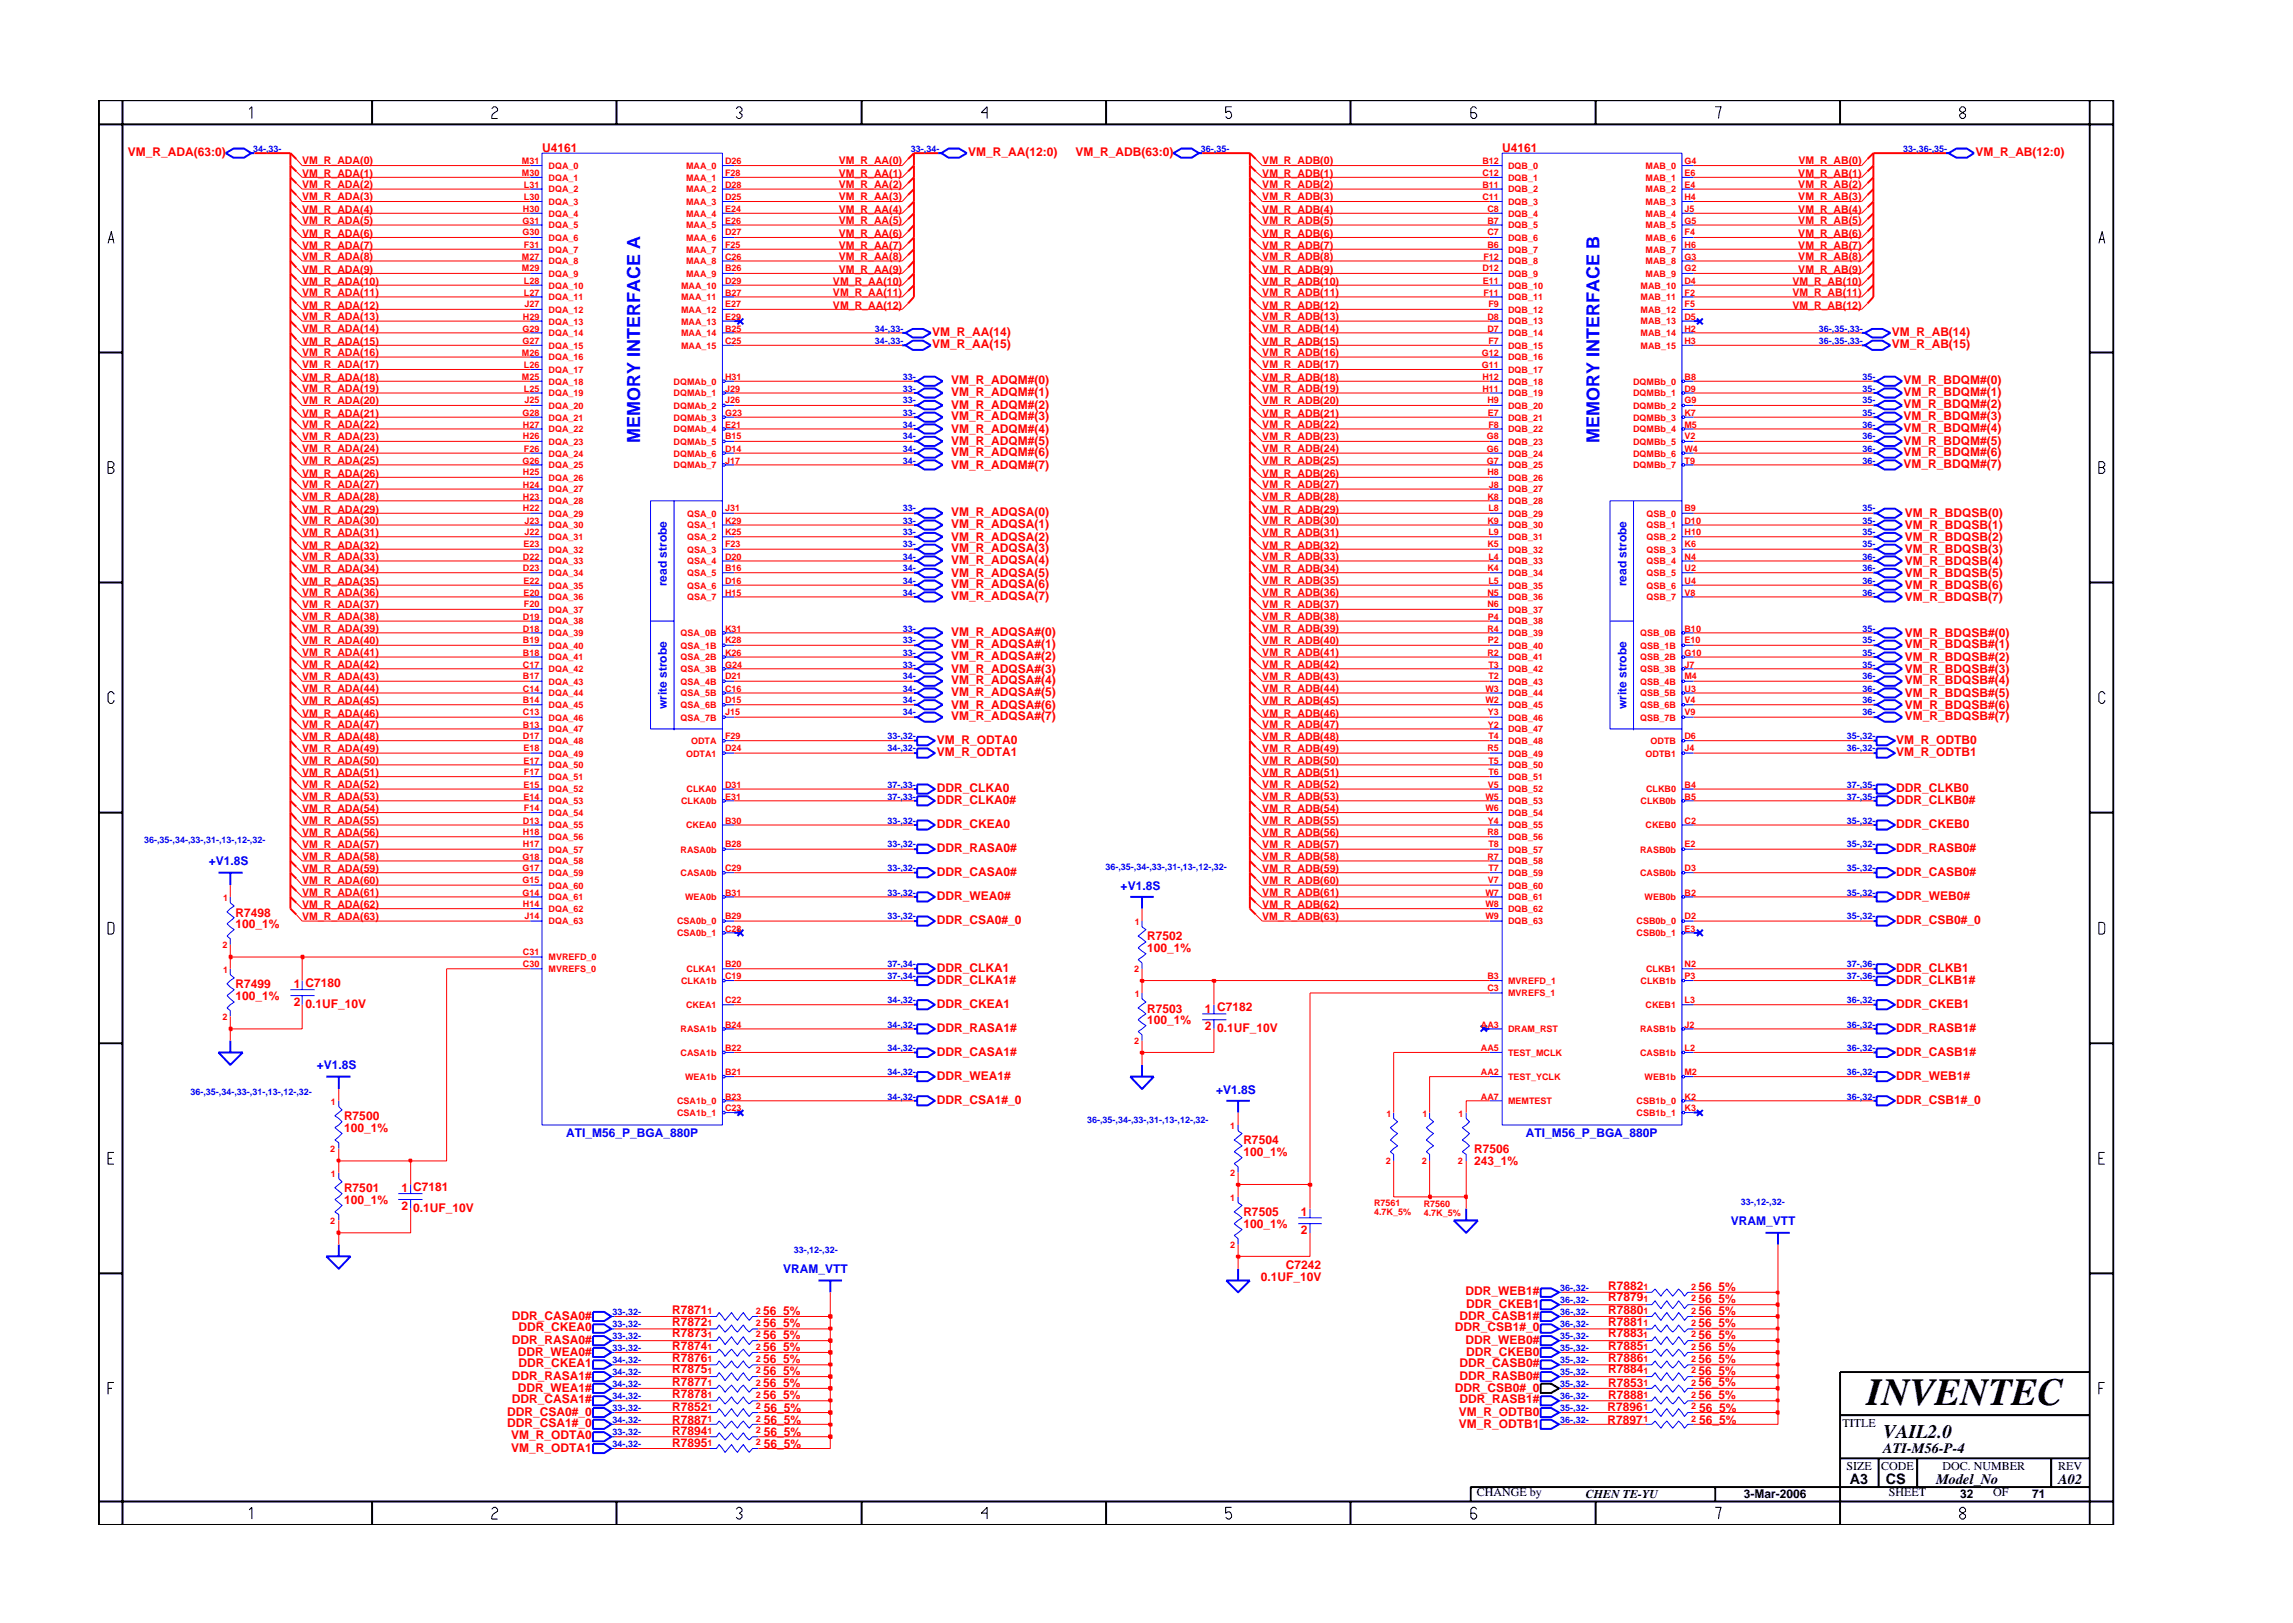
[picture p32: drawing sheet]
<svg xmlns="http://www.w3.org/2000/svg" width="297mm" height="210mm" viewBox="0 0 297 210" stroke-linecap="round" stroke-linejoin="round" font-family="sans-serif">
<defs><g id="words">
<text font-size="5" x="241.8" y="182">INVENTEC</text>
<text font-size="2.5" x="244" y="186.3">VAIL2.0</text>
<g font-size="2.3" fill="#00f">
<text x="82.9" y="57.3" transform="rotate(-90 82.9 57.3)">MEMORY INTERFACE A</text>
<text x="207.2" y="57.3" transform="rotate(-90 207.2 57.3)">MEMORY INTERFACE B</text>
</g>
<g font-size="1.9">
<text x="244" y="188.2">ATI-M56-P-4</text>
<text x="239.6" y="192.2">A3</text>
<text x="244.3" y="192.3">CS</text>
<text x="250.8" y="192.2">Model_No</text>
<text x="266.6" y="192.2">A02</text>
</g>
<g font-size="1.6" fill="#f00">
<text x="16.6" y="20.3">VM_R_ADA(63:0)</text>
<text x="70.2" y="19.7">U4161</text>
<text x="125.4" y="20.3">VM_R_AA(12:0)</text>
<text x="139.3" y="20.3">VM_R_ADB(63:0)</text>
<text x="194.6" y="19.7">U4161</text>
<text x="255.9" y="20.3">VM_R_AB(12:0)</text>
<text x="120.8" y="45.1">VM_R_AA(15)</text>
<text x="120.8" y="43.5">VM_R_AA(14)</text>
<text x="245.1" y="43.5">VM_R_AB(14)</text>
<text x="245.1" y="45.1">VM_R_AB(15)</text>
<text x="123.2" y="52.9">VM_R_ADQM#(2)</text>
<text x="123.2" y="51.3">VM_R_ADQM#(1)</text>
<text x="123.2" y="49.8">VM_R_ADQM#(0)</text>
<text x="246.6" y="52.8">VM_R_BDQM#(2)</text>
<text x="246.6" y="51.3">VM_R_BDQM#(1)</text>
<text x="246.6" y="49.8">VM_R_BDQM#(0)</text>
<text x="123.2" y="54.5">VM_R_ADQM#(3)</text>
<text x="123.2" y="59.1">VM_R_ADQM#(6)</text>
<text x="123.2" y="57.6">VM_R_ADQM#(5)</text>
<text x="123.2" y="56.1">VM_R_ADQM#(4)</text>
<text x="246.6" y="59.1">VM_R_BDQM#(6)</text>
<text x="246.6" y="57.6">VM_R_BDQM#(5)</text>
<text x="246.6" y="56">VM_R_BDQM#(4)</text>
<text x="246.6" y="54.5">VM_R_BDQM#(3)</text>
<text x="123.2" y="60.7">VM_R_ADQM#(7)</text>
<text x="246.6" y="60.6">VM_R_BDQM#(7)</text>
<text x="123.2" y="71.6">VM_R_ADQSA(3)</text>
<text x="123.2" y="70">VM_R_ADQSA(2)</text>
<text x="123.2" y="68.4">VM_R_ADQSA(1)</text>
<text x="123.2" y="66.9">VM_R_ADQSA(0)</text>
<text x="246.7" y="71.6">VM_R_BDQSB(3)</text>
<text x="246.7" y="70">VM_R_BDQSB(2)</text>
<text x="246.7" y="68.5">VM_R_BDQSB(1)</text>
<text x="246.7" y="67">VM_R_BDQSB(0)</text>
<text x="123.2" y="77.7">VM_R_ADQSA(7)</text>
<text x="123.2" y="76.2">VM_R_ADQSA(6)</text>
<text x="123.2" y="74.7">VM_R_ADQSA(5)</text>
<text x="123.2" y="73.1">VM_R_ADQSA(4)</text>
<text x="246.7" y="77.8">VM_R_BDQSB(7)</text>
<text x="246.7" y="76.3">VM_R_BDQSB(6)</text>
<text x="246.7" y="74.7">VM_R_BDQSB(5)</text>
<text x="246.7" y="73.2">VM_R_BDQSB(4)</text>
<text x="123.2" y="82.4">VM_R_ADQSA#(0)</text>
<text x="246.7" y="82.5">VM_R_BDQSB#(0)</text>
<text x="123.2" y="88.7">VM_R_ADQSA#(4)</text>
<text x="123.2" y="87.1">VM_R_ADQSA#(3)</text>
<text x="123.2" y="85.5">VM_R_ADQSA#(2)</text>
<text x="123.2" y="84">VM_R_ADQSA#(1)</text>
<text x="246.7" y="85.6">VM_R_BDQSB#(2)</text>
<text x="246.7" y="84">VM_R_BDQSB#(1)</text>
<text x="246.7" y="88.7">VM_R_BDQSB#(4)</text>
<text x="246.7" y="87.1">VM_R_BDQSB#(3)</text>
<text x="123.2" y="93.3">VM_R_ADQSA#(7)</text>
<text x="123.2" y="91.8">VM_R_ADQSA#(6)</text>
<text x="123.2" y="90.2">VM_R_ADQSA#(5)</text>
<text x="246.7" y="93.3">VM_R_BDQSB#(7)</text>
<text x="246.7" y="91.8">VM_R_BDQSB#(6)</text>
<text x="246.7" y="90.3">VM_R_BDQSB#(5)</text>
<text x="121.4" y="97.9">VM_R_ODTA1</text>
<text x="121.4" y="96.4">VM_R_ODTA0</text>
<text x="245.6" y="97.9">VM_R_ODTB1</text>
<text x="245.6" y="96.4">VM_R_ODTB0</text>
<text x="121.4" y="102.6">DDR_CLKA0</text>
<text x="121.4" y="107.3">DDR_CKEA0</text>
<text x="121.4" y="104.2">DDR_CLKA0#</text>
<text x="245.6" y="102.6">DDR_CLKB0</text>
<text x="245.6" y="107.3">DDR_CKEB0</text>
<text x="245.6" y="104.2">DDR_CLKB0#</text>
<text x="121.4" y="113.5">DDR_CASA0#</text>
<text x="121.4" y="110.3">DDR_RASA0#</text>
<text x="245.6" y="113.5">DDR_CASB0#</text>
<text x="245.6" y="110.3">DDR_RASB0#</text>
<text x="30.5" y="118.7">R7498</text>
<text x="121.4" y="119.7">DDR_CSA0#_0</text>
<text x="121.4" y="116.6">DDR_WEA0#</text>
<text x="245.6" y="119.7">DDR_CSB0#_0</text>
<text x="245.6" y="116.6">DDR_WEB0#</text>
<text x="30.5" y="120.3">100_1%</text>
<text x="121.4" y="125.9">DDR_CLKA1</text>
<text x="148.6" y="123.3">100_1%</text>
<text x="148.6" y="121.8">R7502</text>
<text x="245.6" y="125.9">DDR_CLKB1</text>
<text x="30.5" y="128">R7499</text>
<text x="30.5" y="129.6">100_1%</text>
<text x="38" y="128">1 C7180</text>
<text x="38" y="130.3">2</text>
<text x="39.6" y="130.6">0.1UF_10V</text>
<text x="121.4" y="130.6">DDR_CKEA1</text>
<text x="121.4" y="127.4">DDR_CLKA1#</text>
<text x="148.6" y="131.2">R7503</text>
<text x="156.1" y="131.2">1 C7182</text>
<text x="245.6" y="130.6">DDR_CKEB1</text>
<text x="245.6" y="127.4">DDR_CLKB1#</text>
<text x="121.4" y="136.8">DDR_CASA1#</text>
<text x="121.4" y="133.7">DDR_RASA1#</text>
<text x="148.6" y="132.6">100_1%</text>
<text x="156.1" y="133.5">2</text>
<text x="157.7" y="133.6">0.1UF_10V</text>
<text x="245.6" y="136.8">DDR_CASB1#</text>
<text x="245.6" y="133.7">DDR_RASB1#</text>
<text x="121.4" y="143">DDR_CSA1#_0</text>
<text x="121.4" y="139.9">DDR_WEA1#</text>
<text x="245.6" y="143">DDR_CSB1#_0</text>
<text x="245.6" y="139.9">DDR_WEB1#</text>
<text x="44.6" y="146.6">100_1%</text>
<text x="44.6" y="145.1">R7500</text>
<text x="161.1" y="148.2">R7504</text>
<text x="161.1" y="149.7">100_1%</text>
<text x="191" y="149.4">R7506</text>
<text x="44.6" y="154.5">R7501</text>
<text x="44.6" y="156">100_1%</text>
<text x="52" y="154.5">1 C7181</text>
<text x="191" y="150.9">243_1%</text>
<text x="52" y="156.7">2</text>
<text x="53.5" y="157">0.1UF_10V</text>
<text x="161.1" y="157.6">R7505</text>
<text x="161.1" y="159">100_1%</text>
<text x="168.5" y="159.9">2</text>
<text x="168.5" y="157.6">1</text>
<text x="163.4" y="166">0.1UF_10V</text>
<text x="166.6" y="164.4">C7242</text>
<text x="189.8" y="167.8">DDR_WEB1#</text>
<text x="208.3" y="167.1">R7882</text>
<text x="220" y="167.2">56_5%</text>
<text x="66.3" y="171">DDR_CASA0#</text>
<text x="67.2" y="172.5">DDR_CKEA0</text>
<text x="87.1" y="173.3">R7873</text>
<text x="87.1" y="170.2">R7871</text>
<text x="87.1" y="171.7">R7872</text>
<text x="98.9" y="173.4">56_5%</text>
<text x="98.9" y="170.3">56_5%</text>
<text x="98.9" y="171.9">56_5%</text>
<text x="188.5" y="172.5">DDR_CSB1#_0</text>
<text x="189.1" y="171">DDR_CASB1#</text>
<text x="189.9" y="169.4">DDR_CKEB1</text>
<text x="208.3" y="173.3">R7883</text>
<text x="208.3" y="171.7">R7881</text>
<text x="208.3" y="168.6">R7879</text>
<text x="208.3" y="170.2">R7880</text>
<text x="220" y="173.4">56_5%</text>
<text x="220" y="171.9">56_5%</text>
<text x="220" y="168.8">56_5%</text>
<text x="220" y="170.4">56_5%</text>
<text x="66.3" y="174.1">DDR_RASA0#</text>
<text x="66.3" y="178.7">DDR_RASA1#</text>
<text x="67.1" y="175.6">DDR_WEA0#</text>
<text x="67.2" y="177.1">DDR_CKEA1</text>
<text x="87.1" y="177.9">R7875</text>
<text x="87.1" y="176.4">R7876</text>
<text x="87.1" y="179.5">R7877</text>
<text x="87.1" y="174.9">R7874</text>
<text x="98.9" y="178.2">56_5%</text>
<text x="98.9" y="176.6">56_5%</text>
<text x="98.9" y="179.7">56_5%</text>
<text x="98.9" y="175">56_5%</text>
<text x="189.1" y="178.7">DDR_RASB0#</text>
<text x="189.1" y="177.1">DDR_CASB0#</text>
<text x="189.8" y="174.1">DDR_WEB0#</text>
<text x="189.9" y="175.6">DDR_CKEB0</text>
<text x="208.3" y="176.4">R7886</text>
<text x="208.3" y="179.7">R7853</text>
<text x="208.3" y="174.9">R7885</text>
<text x="208.3" y="177.9">R7884</text>
<text x="220" y="176.6">56_5%</text>
<text x="220" y="179.6">56_5%</text>
<text x="220" y="175">56_5%</text>
<text x="220" y="178.2">56_5%</text>
<text x="65.7" y="184.9">DDR_CSA1#_0</text>
<text x="65.7" y="183.4">DDR_CSA0#_0</text>
<text x="66.3" y="181.8">DDR_CASA1#</text>
<text x="67.1" y="180.3">DDR_WEA1#</text>
<text x="87.1" y="186">R7894</text>
<text x="87.1" y="182.8">R7852</text>
<text x="87.1" y="184.4">R7887</text>
<text x="87.1" y="181">R7878</text>
<text x="98.9" y="181.2">56_5%</text>
<text x="99" y="182.9">56_5%</text>
<text x="99" y="184.4">56_5%</text>
<text x="188.5" y="180.3">DDR_CSB0#_0</text>
<text x="189" y="183.4">VM_R_ODTB0</text>
<text x="189" y="184.9">VM_R_ODTB1</text>
<text x="189.1" y="181.8">DDR_RASB1#</text>
<text x="208.2" y="184.4">R7897</text>
<text x="208.2" y="182.8">R7896</text>
<text x="208.3" y="181.3">R7888</text>
<text x="220" y="181.2">56_5%</text>
<text x="220.1" y="184.4">56_5%</text>
<text x="220.1" y="182.9">56_5%</text>
<text x="66.2" y="186.5">VM_R_ODTA0</text>
<text x="66.2" y="188.1">VM_R_ODTA1</text>
<text x="87.1" y="187.5">R7895</text>
<text x="99" y="186">56_5%</text>
<text x="99" y="187.6">56_5%</text>
</g>
<g font-size="1.6" fill="#00f">
<text x="86.4" y="76" transform="rotate(-90 86.4 76)">read strobe</text>
<text x="210.7" y="76" transform="rotate(-90 210.7 76)">read strobe</text>
<text x="86.4" y="91.9" transform="rotate(-90 86.4 91.9)">write strobe</text>
<text x="210.7" y="91.9" transform="rotate(-90 210.7 91.9)">write strobe</text>
<text x="27.1" y="112.1">+V1.8S</text>
<text x="145.2" y="115.2">+V1.8S</text>
<text x="41" y="138.5">+V1.8S</text>
<text x="157.5" y="141.7">+V1.8S</text>
<text x="73.3" y="147.3">ATI_M56_P_BGA_880P</text>
<text x="197.6" y="147.3">ATI_M56_P_BGA_880P</text>
<text x="224.2" y="158.7">VRAM_VTT</text>
<text x="101.5" y="164.9">VRAM_VTT</text>
</g>
<g font-size="1.6">
<text x="238.7" y="184.8">TITLE</text>
<text x="239.2" y="190.4">SIZE</text>
<text x="243.7" y="190.4">CODE</text>
<text x="251.6" y="190.4">DOC. NUMBER</text>
<text x="266.6" y="190.4">REV</text>
<text x="191.3" y="193.9">CHANGE by</text>
<text x="205.4" y="194.1">CHEN TE-YU</text>
<text x="225.9" y="194.1">3-Mar-2006</text>
<text x="244.7" y="193.9">SHEET</text>
<text x="253.9" y="194.1">32</text>
<text x="258.2" y="193.9">OF</text>
<text x="263.3" y="194.1">71</text>
</g>
<g font-size="1.4" fill="#f00">
<text x="39.1" y="22.9">VM_R_ADA(1)</text>
<text x="39.1" y="21.3">VM_R_ADA(0)</text>
<text x="108.7" y="22.9">VM_R_AA(1)</text>
<text x="108.7" y="21.3">VM_R_AA(0)</text>
<text x="163.5" y="22.9">VM_R_ADB(1)</text>
<text x="163.5" y="21.3">VM_R_ADB(0)</text>
<text x="233" y="22.9">VM_R_AB(1)</text>
<text x="233" y="21.3">VM_R_AB(0)</text>
<text x="39.1" y="25.9">VM_R_ADA(3)</text>
<text x="39.1" y="24.4">VM_R_ADA(2)</text>
<text x="39.1" y="29.1">VM_R_ADA(5)</text>
<text x="39.1" y="27.5">VM_R_ADA(4)</text>
<text x="108.7" y="25.9">VM_R_AA(3)</text>
<text x="108.7" y="24.4">VM_R_AA(2)</text>
<text x="108.7" y="29.1">VM_R_AA(5)</text>
<text x="108.7" y="27.5">VM_R_AA(4)</text>
<text x="163.5" y="29.1">VM_R_ADB(5)</text>
<text x="163.5" y="27.5">VM_R_ADB(4)</text>
<text x="163.5" y="25.9">VM_R_ADB(3)</text>
<text x="163.5" y="24.4">VM_R_ADB(2)</text>
<text x="233" y="27.5">VM_R_AB(4)</text>
<text x="233" y="25.9">VM_R_AB(3)</text>
<text x="233" y="24.4">VM_R_AB(2)</text>
<text x="233" y="29.1">VM_R_AB(5)</text>
<text x="39.1" y="35.3">VM_R_ADA(9)</text>
<text x="39.1" y="33.7">VM_R_ADA(8)</text>
<text x="39.1" y="32.2">VM_R_ADA(7)</text>
<text x="39.1" y="30.7">VM_R_ADA(6)</text>
<text x="108.7" y="35.3">VM_R_AA(9)</text>
<text x="108.7" y="33.7">VM_R_AA(8)</text>
<text x="108.7" y="32.2">VM_R_AA(7)</text>
<text x="108.7" y="30.7">VM_R_AA(6)</text>
<text x="163.5" y="35.3">VM_R_ADB(9)</text>
<text x="163.5" y="33.7">VM_R_ADB(8)</text>
<text x="163.5" y="32.2">VM_R_ADB(7)</text>
<text x="163.5" y="30.7">VM_R_ADB(6)</text>
<text x="233" y="35.3">VM_R_AB(9)</text>
<text x="233" y="33.7">VM_R_AB(8)</text>
<text x="233" y="32.2">VM_R_AB(7)</text>
<text x="233" y="30.7">VM_R_AB(6)</text>
<text x="39.1" y="41.5">VM_R_ADA(13)</text>
<text x="39.1" y="40">VM_R_ADA(12)</text>
<text x="39.1" y="38.4">VM_R_ADA(11)</text>
<text x="39.1" y="36.9">VM_R_ADA(10)</text>
<text x="107.9" y="40">VM_R_AA(12)</text>
<text x="107.9" y="38.4">VM_R_AA(11)</text>
<text x="107.9" y="36.9">VM_R_AA(10)</text>
<text x="163.5" y="41.5">VM_R_ADB(13)</text>
<text x="163.5" y="40">VM_R_ADB(12)</text>
<text x="163.5" y="38.4">VM_R_ADB(11)</text>
<text x="163.5" y="36.9">VM_R_ADB(10)</text>
<text x="232.2" y="40">VM_R_AB(12)</text>
<text x="232.2" y="38.4">VM_R_AB(11)</text>
<text x="232.2" y="36.9">VM_R_AB(10)</text>
<text x="39.1" y="43">VM_R_ADA(14)</text>
<text x="39.1" y="47.7">VM_R_ADA(17)</text>
<text x="39.1" y="46.2">VM_R_ADA(16)</text>
<text x="39.1" y="44.6">VM_R_ADA(15)</text>
<text x="163.5" y="47.7">VM_R_ADB(17)</text>
<text x="163.5" y="46.2">VM_R_ADB(16)</text>
<text x="163.5" y="44.6">VM_R_ADB(15)</text>
<text x="163.5" y="43">VM_R_ADB(14)</text>
<text x="39.1" y="54">VM_R_ADA(21)</text>
<text x="39.1" y="52.4">VM_R_ADA(20)</text>
<text x="39.1" y="50.8">VM_R_ADA(19)</text>
<text x="39.1" y="49.3">VM_R_ADA(18)</text>
<text x="163.5" y="50.8">VM_R_ADB(19)</text>
<text x="163.5" y="49.3">VM_R_ADB(18)</text>
<text x="163.5" y="54">VM_R_ADB(21)</text>
<text x="163.5" y="52.4">VM_R_ADB(20)</text>
<text x="39.1" y="58.6">VM_R_ADA(24)</text>
<text x="39.1" y="57">VM_R_ADA(23)</text>
<text x="39.1" y="55.5">VM_R_ADA(22)</text>
<text x="163.5" y="58.6">VM_R_ADB(24)</text>
<text x="163.5" y="57">VM_R_ADB(23)</text>
<text x="163.5" y="55.5">VM_R_ADB(22)</text>
<text x="39.1" y="60.1">VM_R_ADA(25)</text>
<text x="39.1" y="64.8">VM_R_ADA(28)</text>
<text x="39.1" y="63.3">VM_R_ADA(27)</text>
<text x="39.1" y="61.8">VM_R_ADA(26)</text>
<text x="163.5" y="64.8">VM_R_ADB(28)</text>
<text x="163.5" y="63.3">VM_R_ADB(27)</text>
<text x="163.5" y="61.8">VM_R_ADB(26)</text>
<text x="163.5" y="60.1">VM_R_ADB(25)</text>
<text x="39.1" y="71.1">VM_R_ADA(32)</text>
<text x="39.1" y="69.5">VM_R_ADA(31)</text>
<text x="39.1" y="67.9">VM_R_ADA(30)</text>
<text x="39.1" y="66.4">VM_R_ADA(29)</text>
<text x="163.5" y="67.9">VM_R_ADB(30)</text>
<text x="163.5" y="66.4">VM_R_ADB(29)</text>
<text x="163.5" y="71.1">VM_R_ADB(32)</text>
<text x="163.5" y="69.5">VM_R_ADB(31)</text>
<text x="39.1" y="77.2">VM_R_ADA(36)</text>
<text x="39.1" y="75.7">VM_R_ADA(35)</text>
<text x="39.1" y="74.1">VM_R_ADA(34)</text>
<text x="39.1" y="72.6">VM_R_ADA(33)</text>
<text x="163.5" y="77.2">VM_R_ADB(36)</text>
<text x="163.5" y="75.7">VM_R_ADB(35)</text>
<text x="163.5" y="74.1">VM_R_ADB(34)</text>
<text x="163.5" y="72.6">VM_R_ADB(33)</text>
<text x="39.1" y="83.4">VM_R_ADA(40)</text>
<text x="39.1" y="81.9">VM_R_ADA(39)</text>
<text x="39.1" y="80.4">VM_R_ADA(38)</text>
<text x="39.1" y="78.8">VM_R_ADA(37)</text>
<text x="163.5" y="83.4">VM_R_ADB(40)</text>
<text x="163.5" y="81.9">VM_R_ADB(39)</text>
<text x="163.5" y="80.4">VM_R_ADB(38)</text>
<text x="163.5" y="78.8">VM_R_ADB(37)</text>
<text x="39.1" y="89.7">VM_R_ADA(44)</text>
<text x="39.1" y="88.1">VM_R_ADA(43)</text>
<text x="39.1" y="86.6">VM_R_ADA(42)</text>
<text x="39.1" y="85">VM_R_ADA(41)</text>
<text x="163.5" y="85">VM_R_ADB(41)</text>
<text x="163.5" y="89.7">VM_R_ADB(44)</text>
<text x="163.5" y="88.1">VM_R_ADB(43)</text>
<text x="163.5" y="86.6">VM_R_ADB(42)</text>
<text x="39.1" y="92.8">VM_R_ADA(46)</text>
<text x="39.1" y="91.2">VM_R_ADA(45)</text>
<text x="39.1" y="95.9">VM_R_ADA(48)</text>
<text x="39.1" y="94.3">VM_R_ADA(47)</text>
<text x="163.5" y="95.9">VM_R_ADB(48)</text>
<text x="163.5" y="94.3">VM_R_ADB(47)</text>
<text x="163.5" y="92.8">VM_R_ADB(46)</text>
<text x="163.5" y="91.2">VM_R_ADB(45)</text>
<text x="39.1" y="100.5">VM_R_ADA(51)</text>
<text x="39.1" y="99">VM_R_ADA(50)</text>
<text x="39.1" y="97.5">VM_R_ADA(49)</text>
<text x="163.5" y="100.5">VM_R_ADB(51)</text>
<text x="163.5" y="99">VM_R_ADB(50)</text>
<text x="163.5" y="97.5">VM_R_ADB(49)</text>
<text x="39.1" y="106.8">VM_R_ADA(55)</text>
<text x="39.1" y="105.2">VM_R_ADA(54)</text>
<text x="39.1" y="103.7">VM_R_ADA(53)</text>
<text x="39.1" y="102.1">VM_R_ADA(52)</text>
<text x="163.5" y="102.1">VM_R_ADB(52)</text>
<text x="163.5" y="106.8">VM_R_ADB(55)</text>
<text x="163.5" y="105.2">VM_R_ADB(54)</text>
<text x="163.5" y="103.7">VM_R_ADB(53)</text>
<text x="39.1" y="109.8">VM_R_ADA(57)</text>
<text x="39.1" y="108.3">VM_R_ADA(56)</text>
<text x="39.1" y="113">VM_R_ADA(59)</text>
<text x="39.1" y="111.4">VM_R_ADA(58)</text>
<text x="163.5" y="113">VM_R_ADB(59)</text>
<text x="163.5" y="111.4">VM_R_ADB(58)</text>
<text x="163.5" y="109.8">VM_R_ADB(57)</text>
<text x="163.5" y="108.3">VM_R_ADB(56)</text>
<text x="39.1" y="119.2">VM_R_ADA(63)</text>
<text x="39.1" y="117.6">VM_R_ADA(62)</text>
<text x="39.1" y="116.1">VM_R_ADA(61)</text>
<text x="39.1" y="114.5">VM_R_ADA(60)</text>
<text x="163.5" y="119.2">VM_R_ADB(63)</text>
<text x="163.5" y="117.6">VM_R_ADB(62)</text>
<text x="163.5" y="116.1">VM_R_ADB(61)</text>
<text x="163.5" y="114.5">VM_R_ADB(60)</text>
</g>
<g font-size="1.2" fill="#00f">
<text x="32.8" y="19.7">34-,33-</text>
<text x="118" y="19.7">33-,34-</text>
<text x="155.6" y="19.7">36-,35-</text>
<text x="246.6" y="19.7">33-,36-,35-</text>
<text x="113.3" y="44.6">34-,33-</text>
<text x="113.3" y="43">34-,33-</text>
<text x="235.6" y="43">36-,35-,33-</text>
<text x="235.6" y="44.6">36-,35-,33-</text>
<text x="117" y="49.2">33-</text>
<text x="117" y="50.7">33-</text>
<text x="117" y="53.9">33-</text>
<text x="117" y="52.3">33-</text>
<text x="241.3" y="50.7">35-</text>
<text x="241.3" y="52.3">35-</text>
<text x="241.3" y="53.9">35-</text>
<text x="241.3" y="49.2">35-</text>
<text x="117" y="55.4">34-</text>
<text x="117" y="58.5">34-</text>
<text x="117" y="56.9">34-</text>
<text x="241.3" y="58.5">36-</text>
<text x="241.3" y="55.4">36-</text>
<text x="241.3" y="56.9">36-</text>
<text x="117" y="60.1">34-</text>
<text x="241.3" y="60.1">36-</text>
<text x="117" y="69.4">33-</text>
<text x="117" y="66.2">33-</text>
<text x="117" y="70.9">33-</text>
<text x="117" y="67.8">33-</text>
<text x="241.3" y="66.2">35-</text>
<text x="241.3" y="69.4">35-</text>
<text x="241.3" y="70.9">35-</text>
<text x="241.3" y="67.8">35-</text>
<text x="117" y="75.6">34-</text>
<text x="117" y="74">34-</text>
<text x="117" y="77.2">34-</text>
<text x="117" y="72.5">34-</text>
<text x="241.3" y="77.2">36-</text>
<text x="241.3" y="74">36-</text>
<text x="241.3" y="72.5">36-</text>
<text x="241.3" y="75.6">36-</text>
<text x="117" y="81.8">33-</text>
<text x="117" y="83.3">33-</text>
<text x="241.3" y="81.8">35-</text>
<text x="241.3" y="83.3">35-</text>
<text x="117" y="89.6">34-</text>
<text x="117" y="88">34-</text>
<text x="117" y="86.5">33-</text>
<text x="117" y="84.9">33-</text>
<text x="241.3" y="86.5">35-</text>
<text x="241.3" y="84.9">35-</text>
<text x="241.3" y="88">36-</text>
<text x="241.3" y="89.6">36-</text>
<text x="115" y="95.8">33-,32-</text>
<text x="117" y="92.7">34-</text>
<text x="117" y="91.1">34-</text>
<text x="239.2" y="95.8">35-,32-</text>
<text x="241.3" y="92.7">36-</text>
<text x="241.3" y="91.1">36-</text>
<text x="115" y="97.3">34-,32-</text>
<text x="239.2" y="97.3">36-,32-</text>
<text x="115" y="103.6">37-,33-</text>
<text x="115" y="102.1">37-,33-</text>
<text x="115" y="106.7">33-,32-</text>
<text x="239.2" y="102.1">37-,35-</text>
<text x="239.2" y="103.6">37-,35-</text>
<text x="239.2" y="106.7">35-,32-</text>
<text x="18.7" y="109.2">36-,35-,34-,33-,31-,13-,12-,32-</text>
<text x="115" y="109.8">33-,32-</text>
<text x="115" y="112.9">33-,32-</text>
<text x="143.2" y="112.7">36-,35-,34-,33-,31-,13-,12-,32-</text>
<text x="239.2" y="112.9">35-,32-</text>
<text x="239.2" y="109.8">35-,32-</text>
<text x="115" y="119.1">33-,32-</text>
<text x="115" y="116">33-,32-</text>
<text x="239.2" y="116">35-,32-</text>
<text x="239.2" y="119.1">35-,32-</text>
<text x="115" y="125.3">37-,34-</text>
<text x="239.2" y="125.3">37-,36-</text>
<text x="115" y="130">34-,32-</text>
<text x="115" y="126.9">37-,34-</text>
<text x="239.2" y="130">36-,32-</text>
<text x="239.2" y="126.9">37-,36-</text>
<text x="115" y="133.1">34-,32-</text>
<text x="115" y="136.2">34-,32-</text>
<text x="239.2" y="136.2">36-,32-</text>
<text x="239.2" y="133.1">36-,32-</text>
<text x="24.7" y="141.9">36-,35-,34-,33-,31-,13-,12-,32-</text>
<text x="115" y="142.4">34-,32-</text>
<text x="115" y="139.3">34-,32-</text>
<text x="239.2" y="139.3">36-,32-</text>
<text x="239.2" y="142.4">36-,32-</text>
<text x="140.8" y="145.4">36-,35-,34-,33-,31-,13-,12-,32-</text>
<text x="225.5" y="156.1">33-,12-,32-</text>
<text x="102.8" y="162.4">33-,12-,32-</text>
<text x="202.1" y="167.2">36-,32-</text>
<text x="79.4" y="170.4">33-,32-</text>
<text x="79.4" y="171.9">33-,32-</text>
<text x="79.4" y="173.5">33-,32-</text>
<text x="202.1" y="173.5">35-,32-</text>
<text x="202.1" y="168.9">36-,32-</text>
<text x="202.1" y="171.9">36-,32-</text>
<text x="202.1" y="170.4">36-,32-</text>
<text x="79.4" y="178.2">34-,32-</text>
<text x="79.4" y="175">33-,32-</text>
<text x="79.4" y="179.7">34-,32-</text>
<text x="79.4" y="176.6">34-,32-</text>
<text x="202.1" y="175">35-,32-</text>
<text x="202.1" y="179.7">35-,32-</text>
<text x="202.1" y="178.2">35-,32-</text>
<text x="202.1" y="176.6">35-,32-</text>
<text x="79.4" y="181.2">34-,32-</text>
<text x="79.4" y="184.3">34-,32-</text>
<text x="79.4" y="185.9">33-,32-</text>
<text x="79.4" y="182.8">33-,32-</text>
<text x="202.1" y="181.2">36-,32-</text>
<text x="202.1" y="184.3">36-,32-</text>
<text x="202.1" y="182.8">35-,32-</text>
<text x="79.4" y="187.5">34-,32-</text>
</g>
<g font-size="1.2" fill="#f00">
<text x="67.6" y="21.2">M31</text>
<text x="67.6" y="22.8">M30</text>
<text x="71.1" y="21.9">DQA_0</text>
<text x="71.1" y="23.4">DQA_1</text>
<text x="88.9" y="21.9">MAA_0</text>
<text x="88.9" y="23.4">MAA_1</text>
<text x="93.9" y="21.2">D26</text>
<text x="93.9" y="22.8">F28</text>
<text x="192" y="21.2">B12</text>
<text x="192" y="22.8">C12</text>
<text x="195.4" y="21.9">DQB_0</text>
<text x="195.4" y="23.4">DQB_1</text>
<text x="213.2" y="21.9">MAB_0</text>
<text x="213.2" y="23.4">MAB_1</text>
<text x="218.2" y="21.2">G4</text>
<text x="218.2" y="22.8">E6</text>
<text x="67.7" y="29">G31</text>
<text x="67.7" y="27.5">H30</text>
<text x="67.9" y="24.3">L31</text>
<text x="67.9" y="25.9">L30</text>
<text x="71.1" y="24.9">DQA_2</text>
<text x="71.1" y="29.6">DQA_5</text>
<text x="71.1" y="28.1">DQA_4</text>
<text x="71.1" y="26.5">DQA_3</text>
<text x="88.9" y="24.9">MAA_2</text>
<text x="88.9" y="26.5">MAA_3</text>
<text x="88.9" y="28.1">MAA_4</text>
<text x="88.9" y="29.6">MAA_5</text>
<text x="93.9" y="24.3">D28</text>
<text x="93.9" y="25.9">D25</text>
<text x="93.9" y="27.5">E24</text>
<text x="93.9" y="29">E26</text>
<text x="192" y="25.9">C11</text>
<text x="192" y="24.3">B11</text>
<text x="192.7" y="29">B7</text>
<text x="192.7" y="27.5">C8</text>
<text x="195.4" y="29.6">DQB_5</text>
<text x="195.4" y="28.1">DQB_4</text>
<text x="195.4" y="26.5">DQB_3</text>
<text x="195.4" y="24.9">DQB_2</text>
<text x="213.2" y="24.9">MAB_2</text>
<text x="213.2" y="26.5">MAB_3</text>
<text x="213.2" y="28.1">MAB_4</text>
<text x="213.2" y="29.6">MAB_5</text>
<text x="218.2" y="24.3">E4</text>
<text x="218.2" y="25.9">H4</text>
<text x="218.2" y="27.5">J5</text>
<text x="218.2" y="29">G5</text>
<text x="67.6" y="35.2">M29</text>
<text x="67.6" y="33.6">M27</text>
<text x="67.7" y="30.5">G30</text>
<text x="67.9" y="32.1">F31</text>
<text x="71.1" y="35.9">DQA_9</text>
<text x="71.1" y="32.7">DQA_7</text>
<text x="71.1" y="34.2">DQA_8</text>
<text x="71.1" y="31.2">DQA_6</text>
<text x="88.9" y="31.2">MAA_6</text>
<text x="88.9" y="32.7">MAA_7</text>
<text x="88.9" y="34.2">MAA_8</text>
<text x="88.9" y="35.9">MAA_9</text>
<text x="93.9" y="30.5">D27</text>
<text x="93.9" y="32.1">F25</text>
<text x="93.9" y="33.6">C26</text>
<text x="93.9" y="35.2">B26</text>
<text x="192" y="35.2">D12</text>
<text x="192.2" y="33.6">F12</text>
<text x="192.7" y="30.5">C7</text>
<text x="192.7" y="32.1">B6</text>
<text x="195.4" y="31.2">DQB_6</text>
<text x="195.4" y="32.7">DQB_7</text>
<text x="195.4" y="34.2">DQB_8</text>
<text x="195.4" y="35.9">DQB_9</text>
<text x="213.2" y="31.2">MAB_6</text>
<text x="213.2" y="32.7">MAB_7</text>
<text x="213.2" y="34.2">MAB_8</text>
<text x="213.2" y="35.9">MAB_9</text>
<text x="218.2" y="30.5">F4</text>
<text x="218.2" y="32.1">H6</text>
<text x="218.2" y="33.6">G3</text>
<text x="218.2" y="35.2">G2</text>
<text x="67.7" y="41.4">H29</text>
<text x="67.9" y="36.8">L28</text>
<text x="67.9" y="38.3">L27</text>
<text x="67.9" y="39.8">J27</text>
<text x="71.1" y="37.4">DQA_10</text>
<text x="71.1" y="38.9">DQA_11</text>
<text x="71.1" y="40.5">DQA_12</text>
<text x="88.2" y="37.4">MAA_10</text>
<text x="88.2" y="38.9">MAA_11</text>
<text x="88.2" y="40.5">MAA_12</text>
<text x="93.9" y="36.8">D29</text>
<text x="93.9" y="38.3">B27</text>
<text x="93.9" y="39.8">E27</text>
<text x="93.9" y="41.4">E29</text>
<text x="192.1" y="36.8">E11</text>
<text x="192.2" y="38.3">F11</text>
<text x="192.7" y="41.4">D8</text>
<text x="192.8" y="39.8">F9</text>
<text x="195.4" y="37.4">DQB_10</text>
<text x="195.4" y="38.9">DQB_11</text>
<text x="195.4" y="40.5">DQB_12</text>
<text x="212.5" y="38.9">MAB_11</text>
<text x="212.5" y="40.5">MAB_12</text>
<text x="212.5" y="37.4">MAB_10</text>
<text x="218.2" y="36.8">D4</text>
<text x="218.2" y="38.3">F2</text>
<text x="218.2" y="39.8">F5</text>
<text x="218.2" y="41.4">D5</text>
<text x="67.6" y="46.1">M26</text>
<text x="67.7" y="44.6">G27</text>
<text x="67.7" y="43">G29</text>
<text x="67.9" y="47.6">L26</text>
<text x="71.1" y="45.2">DQA_15</text>
<text x="71.1" y="46.7">DQA_16</text>
<text x="71.1" y="42">DQA_13</text>
<text x="71.1" y="43.6">DQA_14</text>
<text x="88.2" y="42">MAA_13</text>
<text x="88.2" y="43.6">MAA_14</text>
<text x="88.2" y="45.2">MAA_15</text>
<text x="93.9" y="43">B25</text>
<text x="93.9" y="44.6">C25</text>
<text x="192" y="46.1">G12</text>
<text x="192" y="47.6">G11</text>
<text x="192.7" y="43">D7</text>
<text x="192.8" y="44.6">F7</text>
<text x="195.4" y="42">DQB_13</text>
<text x="195.4" y="43.6">DQB_14</text>
<text x="195.4" y="45.2">DQB_15</text>
<text x="195.4" y="46.7">DQB_16</text>
<text x="212.5" y="42">MAB_13</text>
<text x="212.5" y="43.6">MAB_14</text>
<text x="212.5" y="45.2">MAB_15</text>
<text x="218.2" y="43">H2</text>
<text x="218.2" y="44.6">H3</text>
<text x="67.6" y="49.2">M25</text>
<text x="67.7" y="53.9">G28</text>
<text x="67.9" y="50.7">L25</text>
<text x="67.9" y="52.3">J25</text>
<text x="71.1" y="48.3">DQA_17</text>
<text x="71.1" y="49.8">DQA_18</text>
<text x="71.1" y="51.4">DQA_19</text>
<text x="71.1" y="53">DQA_20</text>
<text x="87.3" y="49.8">DQMAb_0</text>
<text x="87.3" y="51.4">DQMAb_1</text>
<text x="87.3" y="53">DQMAb_2</text>
<text x="93.9" y="49.2">H31</text>
<text x="93.9" y="50.7">J29</text>
<text x="93.9" y="52.3">J26</text>
<text x="93.9" y="53.9">G23</text>
<text x="192" y="50.7">H11</text>
<text x="192" y="49.2">H12</text>
<text x="192.7" y="52.3">H9</text>
<text x="192.7" y="53.9">E7</text>
<text x="195.4" y="53">DQB_20</text>
<text x="195.4" y="48.3">DQB_17</text>
<text x="195.4" y="49.8">DQB_18</text>
<text x="195.4" y="51.4">DQB_19</text>
<text x="211.5" y="51.4">DQMBb_1</text>
<text x="211.5" y="53">DQMBb_2</text>
<text x="211.5" y="49.8">DQMBb_0</text>
<text x="218.2" y="50.7">D9</text>
<text x="218.2" y="52.3">G9</text>
<text x="218.2" y="53.9">K7</text>
<text x="218.2" y="49.2">B8</text>
<text x="67.7" y="55.4">H27</text>
<text x="67.7" y="56.9">H26</text>
<text x="67.9" y="58.5">F26</text>
<text x="71.1" y="54.5">DQA_21</text>
<text x="71.1" y="56">DQA_22</text>
<text x="71.1" y="57.6">DQA_23</text>
<text x="71.1" y="59.1">DQA_24</text>
<text x="87.3" y="54.5">DQMAb_3</text>
<text x="87.3" y="56">DQMAb_4</text>
<text x="87.3" y="57.6">DQMAb_5</text>
<text x="87.3" y="59.1">DQMAb_6</text>
<text x="93.9" y="55.4">E21</text>
<text x="93.9" y="56.9">B15</text>
<text x="93.9" y="58.5">D14</text>
<text x="192.6" y="56.9">G8</text>
<text x="192.6" y="58.5">G6</text>
<text x="192.8" y="55.4">F8</text>
<text x="195.4" y="54.5">DQB_21</text>
<text x="195.4" y="56">DQB_22</text>
<text x="195.4" y="57.6">DQB_23</text>
<text x="195.4" y="59.1">DQB_24</text>
<text x="211.5" y="54.5">DQMBb_3</text>
<text x="211.5" y="56">DQMBb_4</text>
<text x="211.5" y="57.6">DQMBb_5</text>
<text x="211.5" y="59.1">DQMBb_6</text>
<text x="218.2" y="55.4">M5</text>
<text x="218.2" y="56.9">V2</text>
<text x="218.2" y="58.5">W4</text>
<text x="67.7" y="60.1">G26</text>
<text x="67.7" y="61.6">H25</text>
<text x="67.7" y="63.2">H24</text>
<text x="67.7" y="64.7">H23</text>
<text x="71.1" y="60.7">DQA_25</text>
<text x="71.1" y="62.3">DQA_26</text>
<text x="71.1" y="63.8">DQA_27</text>
<text x="71.1" y="65.3">DQA_28</text>
<text x="87.3" y="60.7">DQMAb_7</text>
<text x="93.9" y="60.1">J17</text>
<text x="192.6" y="60.1">G7</text>
<text x="192.7" y="61.6">H8</text>
<text x="192.7" y="64.7">K8</text>
<text x="192.9" y="63.2">J8</text>
<text x="195.4" y="60.7">DQB_25</text>
<text x="195.4" y="62.3">DQB_26</text>
<text x="195.4" y="63.8">DQB_27</text>
<text x="195.4" y="65.3">DQB_28</text>
<text x="211.5" y="60.7">DQMBb_7</text>
<text x="218.2" y="60.1">T9</text>
<text x="67.7" y="66.2">H22</text>
<text x="67.8" y="70.9">E23</text>
<text x="67.9" y="67.8">J23</text>
<text x="67.9" y="69.4">J22</text>
<text x="71.1" y="71.6">DQA_32</text>
<text x="71.1" y="68.5">DQA_30</text>
<text x="71.1" y="70">DQA_31</text>
<text x="71.1" y="66.9">DQA_29</text>
<text x="89" y="66.9">QSA_0</text>
<text x="89" y="68.5">QSA_1</text>
<text x="89" y="70">QSA_2</text>
<text x="89" y="71.6">QSA_3</text>
<text x="93.9" y="70.9">F23</text>
<text x="93.9" y="66.2">J31</text>
<text x="93.9" y="67.8">K29</text>
<text x="93.9" y="69.4">K25</text>
<text x="192.7" y="67.8">K9</text>
<text x="192.7" y="70.9">K5</text>
<text x="192.8" y="69.4">L9</text>
<text x="192.8" y="66.2">L8</text>
<text x="195.4" y="66.9">DQB_29</text>
<text x="195.4" y="68.5">DQB_30</text>
<text x="195.4" y="70">DQB_31</text>
<text x="195.4" y="71.6">DQB_32</text>
<text x="213.3" y="66.9">QSB_0</text>
<text x="213.3" y="68.5">QSB_1</text>
<text x="213.3" y="70">QSB_2</text>
<text x="213.3" y="71.6">QSB_3</text>
<text x="218.2" y="66.2">B9</text>
<text x="218.2" y="67.8">D10</text>
<text x="218.2" y="69.4">H10</text>
<text x="218.2" y="70.9">K6</text>
<text x="67.7" y="72.5">D22</text>
<text x="67.7" y="74">D23</text>
<text x="67.8" y="75.6">E22</text>
<text x="67.8" y="77.2">E20</text>
<text x="71.1" y="73.1">DQA_33</text>
<text x="71.1" y="74.6">DQA_34</text>
<text x="71.1" y="76.2">DQA_35</text>
<text x="71.1" y="77.8">DQA_36</text>
<text x="89" y="73.1">QSA_4</text>
<text x="89" y="74.6">QSA_5</text>
<text x="89" y="76.2">QSA_6</text>
<text x="89" y="77.8">QSA_7</text>
<text x="93.9" y="72.5">D20</text>
<text x="93.9" y="74">B16</text>
<text x="93.9" y="75.6">D16</text>
<text x="93.9" y="77.2">H15</text>
<text x="192.7" y="74">K4</text>
<text x="192.7" y="77.2">N5</text>
<text x="192.8" y="72.5">L4</text>
<text x="192.8" y="75.6">L5</text>
<text x="195.4" y="73.1">DQB_33</text>
<text x="195.4" y="74.6">DQB_34</text>
<text x="195.4" y="76.2">DQB_35</text>
<text x="195.4" y="77.8">DQB_36</text>
<text x="213.3" y="77.8">QSB_7</text>
<text x="213.3" y="73.1">QSB_4</text>
<text x="213.3" y="74.6">QSB_5</text>
<text x="213.3" y="76.2">QSB_6</text>
<text x="218.2" y="77.2">V8</text>
<text x="218.2" y="72.5">N4</text>
<text x="218.2" y="74">U2</text>
<text x="218.2" y="75.6">U4</text>
<text x="67.7" y="83.3">B19</text>
<text x="67.7" y="80.3">D19</text>
<text x="67.7" y="81.8">D18</text>
<text x="67.9" y="78.7">F20</text>
<text x="71.1" y="79.4">DQA_37</text>
<text x="71.1" y="80.9">DQA_38</text>
<text x="71.1" y="82.4">DQA_39</text>
<text x="88.2" y="82.4">QSA_0B</text>
<text x="93.9" y="81.8">K31</text>
<text x="93.9" y="83.3">K28</text>
<text x="192.7" y="81.8">R4</text>
<text x="192.7" y="78.7">N6</text>
<text x="192.7" y="83.3">P2</text>
<text x="192.7" y="80.3">P4</text>
<text x="195.4" y="82.4">DQB_39</text>
<text x="195.4" y="79.4">DQB_37</text>
<text x="195.4" y="80.9">DQB_38</text>
<text x="212.5" y="82.4">QSB_0B</text>
<text x="218.2" y="81.8">B10</text>
<text x="218.2" y="83.3">E10</text>
<text x="67.7" y="84.9">B18</text>
<text x="67.7" y="86.5">C17</text>
<text x="67.7" y="88">B17</text>
<text x="67.7" y="89.6">C14</text>
<text x="71.1" y="84">DQA_40</text>
<text x="71.1" y="85.6">DQA_41</text>
<text x="71.1" y="87.1">DQA_42</text>
<text x="71.1" y="88.7">DQA_43</text>
<text x="88.2" y="87.1">QSA_3B</text>
<text x="88.2" y="88.7">QSA_4B</text>
<text x="88.2" y="84">QSA_1B</text>
<text x="88.2" y="85.6">QSA_2B</text>
<text x="93.9" y="86.5">G24</text>
<text x="93.9" y="88">D21</text>
<text x="93.9" y="89.6">C16</text>
<text x="93.9" y="84.9">K26</text>
<text x="192.4" y="89.6">W3</text>
<text x="192.7" y="84.9">R2</text>
<text x="192.8" y="86.5">T3</text>
<text x="192.8" y="88">T2</text>
<text x="195.4" y="84">DQB_40</text>
<text x="195.4" y="85.6">DQB_41</text>
<text x="195.4" y="87.1">DQB_42</text>
<text x="195.4" y="88.7">DQB_43</text>
<text x="212.5" y="84">QSB_1B</text>
<text x="212.5" y="85.6">QSB_2B</text>
<text x="212.5" y="87.1">QSB_3B</text>
<text x="212.5" y="88.7">QSB_4B</text>
<text x="218.2" y="84.9">G10</text>
<text x="218.2" y="86.5">J7</text>
<text x="218.2" y="88">M4</text>
<text x="218.2" y="89.6">U3</text>
<text x="67.7" y="91.1">B14</text>
<text x="67.7" y="92.7">C13</text>
<text x="67.7" y="94.3">B13</text>
<text x="67.7" y="95.8">D17</text>
<text x="71.1" y="90.2">DQA_44</text>
<text x="71.1" y="91.7">DQA_45</text>
<text x="71.1" y="93.3">DQA_46</text>
<text x="71.1" y="94.9">DQA_47</text>
<text x="88.2" y="90.2">QSA_5B</text>
<text x="88.2" y="91.7">QSA_6B</text>
<text x="88.2" y="93.3">QSA_7B</text>
<text x="93.9" y="91.1">D15</text>
<text x="93.9" y="92.7">J15</text>
<text x="93.9" y="95.8">F29</text>
<text x="192.4" y="91.1">W2</text>
<text x="192.7" y="92.7">Y3</text>
<text x="192.7" y="94.3">Y2</text>
<text x="192.8" y="95.8">T4</text>
<text x="195.4" y="90.2">DQB_44</text>
<text x="195.4" y="91.7">DQB_45</text>
<text x="195.4" y="93.3">DQB_46</text>
<text x="195.4" y="94.9">DQB_47</text>
<text x="212.5" y="91.7">QSB_6B</text>
<text x="212.5" y="93.3">QSB_7B</text>
<text x="212.5" y="90.2">QSB_5B</text>
<text x="218.2" y="95.8">D6</text>
<text x="218.2" y="92.7">V9</text>
<text x="218.2" y="91.1">V4</text>
<text x="67.8" y="98.9">E17</text>
<text x="67.8" y="97.3">E18</text>
<text x="67.9" y="100.4">F17</text>
<text x="71.1" y="99.5">DQA_50</text>
<text x="71.1" y="101.1">DQA_51</text>
<text x="71.1" y="96.4">DQA_48</text>
<text x="71.1" y="98">DQA_49</text>
<text x="88.9" y="98">ODTA1</text>
<text x="89.5" y="96.4">ODTA</text>
<text x="93.9" y="97.3">D24</text>
<text x="192.7" y="97.3">R5</text>
<text x="192.8" y="98.9">T5</text>
<text x="192.8" y="100.4">T6</text>
<text x="195.4" y="98">DQB_49</text>
<text x="195.4" y="99.5">DQB_50</text>
<text x="195.4" y="101.1">DQB_51</text>
<text x="195.4" y="96.4">DQB_48</text>
<text x="213.2" y="98">ODTB1</text>
<text x="213.8" y="96.4">ODTB</text>
<text x="218.2" y="97.3">J4</text>
<text x="67.7" y="106.7">D13</text>
<text x="67.8" y="102.1">E15</text>
<text x="67.8" y="103.6">E14</text>
<text x="67.9" y="105.1">F14</text>
<text x="71.1" y="102.7">DQA_52</text>
<text x="71.1" y="104.2">DQA_53</text>
<text x="71.1" y="105.7">DQA_54</text>
<text x="71.1" y="107.3">DQA_55</text>
<text x="88.2" y="104.2">CLKA0b</text>
<text x="88.9" y="107.3">CKEA0</text>
<text x="88.9" y="102.7">CLKA0</text>
<text x="93.9" y="102.1">D31</text>
<text x="93.9" y="103.6">E31</text>
<text x="93.9" y="106.7">B30</text>
<text x="192.4" y="103.6">W5</text>
<text x="192.4" y="105.1">W6</text>
<text x="192.7" y="102.1">V5</text>
<text x="192.7" y="106.7">Y4</text>
<text x="195.4" y="102.7">DQB_52</text>
<text x="195.4" y="104.2">DQB_53</text>
<text x="195.4" y="105.7">DQB_54</text>
<text x="195.4" y="107.3">DQB_55</text>
<text x="212.5" y="104.2">CLKB0b</text>
<text x="213.2" y="107.3">CKEB0</text>
<text x="213.2" y="102.7">CLKB0</text>
<text x="218.2" y="102.1">B4</text>
<text x="218.2" y="103.6">B5</text>
<text x="218.2" y="106.7">C2</text>
<text x="67.7" y="111.4">G18</text>
<text x="67.7" y="112.9">G17</text>
<text x="67.7" y="108.2">H18</text>
<text x="67.7" y="109.8">H17</text>
<text x="71.1" y="108.8">DQA_56</text>
<text x="71.1" y="110.4">DQA_57</text>
<text x="71.1" y="112">DQA_58</text>
<text x="71.1" y="113.5">DQA_59</text>
<text x="88.2" y="113.5">CASA0b</text>
<text x="88.2" y="110.4">RASA0b</text>
<text x="93.9" y="112.9">C29</text>
<text x="93.9" y="109.8">B28</text>
<text x="192.7" y="108.2">R8</text>
<text x="192.7" y="111.4">R7</text>
<text x="192.8" y="109.8">T8</text>
<text x="192.8" y="112.9">T7</text>
<text x="195.4" y="108.8">DQB_56</text>
<text x="195.4" y="110.4">DQB_57</text>
<text x="195.4" y="112">DQB_58</text>
<text x="195.4" y="113.5">DQB_59</text>
<text x="212.5" y="110.4">RASB0b</text>
<text x="212.5" y="113.5">CASB0b</text>
<text x="218.2" y="109.8">E2</text>
<text x="218.2" y="112.9">D3</text>
<text x="28.9" y="116.7">1</text>
<text x="67.7" y="114.4">G15</text>
<text x="67.7" y="116">G14</text>
<text x="67.7" y="117.5">H14</text>
<text x="67.9" y="119.1">J14</text>
<text x="71.1" y="118.2">DQA_62</text>
<text x="71.1" y="119.8">DQA_63</text>
<text x="71.1" y="115.1">DQA_60</text>
<text x="71.1" y="116.6">DQA_61</text>
<text x="87.7" y="119.8">CSA0b_0</text>
<text x="88.7" y="116.6">WEA0b</text>
<text x="93.9" y="119.1">B29</text>
<text x="93.9" y="116">B31</text>
<text x="147" y="119.8">1</text>
<text x="192.4" y="116">W7</text>
<text x="192.4" y="117.5">W8</text>
<text x="192.4" y="119.1">W9</text>
<text x="192.7" y="114.4">V7</text>
<text x="195.4" y="115.1">DQB_60</text>
<text x="195.4" y="116.6">DQB_61</text>
<text x="195.4" y="118.2">DQB_62</text>
<text x="195.4" y="119.8">DQB_63</text>
<text x="212" y="119.8">CSB0b_0</text>
<text x="213" y="116.6">WEB0b</text>
<text x="218.2" y="116">B2</text>
<text x="218.2" y="119.1">D2</text>
<text x="28.8" y="122.8">2</text>
<text x="67.7" y="123.7">C31</text>
<text x="67.7" y="125.3">C30</text>
<text x="71.1" y="124.4">MVREFD_0</text>
<text x="71.1" y="125.9">MVREFS_0</text>
<text x="87.7" y="121.3">CSA0b_1</text>
<text x="88.9" y="125.9">CLKA1</text>
<text x="93.9" y="125.3">B20</text>
<text x="93.9" y="120.7">C28</text>
<text x="146.9" y="125.9">2</text>
<text x="212" y="121.3">CSB0b_1</text>
<text x="213.2" y="125.9">CLKB1</text>
<text x="218.2" y="125.3">N2</text>
<text x="218.2" y="120.7">E3</text>
<text x="28.9" y="126">1</text>
<text x="88.2" y="127.5">CLKA1b</text>
<text x="88.9" y="130.6">CKEA1</text>
<text x="93.9" y="126.9">C19</text>
<text x="93.9" y="130">C22</text>
<text x="147" y="129.1">1</text>
<text x="192.7" y="126.9">B3</text>
<text x="192.7" y="128.4">C3</text>
<text x="195.4" y="127.5">MVREFD_1</text>
<text x="195.4" y="129.1">MVREFS_1</text>
<text x="212.5" y="127.5">CLKB1b</text>
<text x="213.2" y="130.6">CKEB1</text>
<text x="218.2" y="130">L3</text>
<text x="218.2" y="126.9">P3</text>
<text x="28.8" y="132.1">2</text>
<text x="88.2" y="133.7">RASA1b</text>
<text x="88.2" y="136.8">CASA1b</text>
<text x="93.9" y="136.2">B22</text>
<text x="93.9" y="133.1">B24</text>
<text x="146.9" y="135.2">2</text>
<text x="191.8" y="136.2">AA5</text>
<text x="191.8" y="133.1">AA3</text>
<text x="195.4" y="136.8">TEST_MCLK</text>
<text x="195.4" y="133.7">DRAM_RST</text>
<text x="212.5" y="133.7">RASB1b</text>
<text x="212.5" y="136.8">CASB1b</text>
<text x="218.2" y="133.1">J2</text>
<text x="218.2" y="136.2">L2</text>
<text x="42.9" y="143.1">1</text>
<text x="87.7" y="143">CSA1b_0</text>
<text x="88.7" y="139.9">WEA1b</text>
<text x="93.9" y="142.4">B23</text>
<text x="93.9" y="144">C23</text>
<text x="93.9" y="139.3">B21</text>
<text x="191.8" y="139.3">AA2</text>
<text x="191.8" y="142.4">AA7</text>
<text x="195.4" y="139.9">TEST_YCLK</text>
<text x="195.4" y="143">MEMTEST</text>
<text x="212" y="143">CSB1b_0</text>
<text x="213" y="139.9">WEB1b</text>
<text x="218.2" y="139.3">M2</text>
<text x="218.2" y="142.4">K2</text>
<text x="218.2" y="144">K3</text>
<text x="42.8" y="149.2">2</text>
<text x="87.7" y="144.6">CSA1b_1</text>
<text x="159.4" y="146.2">1</text>
<text x="179.6" y="144.7">1</text>
<text x="184.3" y="144.7">1</text>
<text x="188.9" y="144.7">1</text>
<text x="212" y="144.6">CSB1b_1</text>
<text x="42.9" y="152.4">1</text>
<text x="159.4" y="152.3">2</text>
<text x="159.4" y="155.6">1</text>
<text x="179.5" y="150.7">2</text>
<text x="184.2" y="150.7">2</text>
<text x="188.8" y="150.7">2</text>
<text x="42.8" y="158.5">2</text>
<text x="159.4" y="161.7">2</text>
<text x="178" y="156.2">R7561</text>
<text x="178" y="157.3">4.7K_5%</text>
<text x="184.4" y="157.5">4.7K_5%</text>
<text x="184.4" y="156.3">R7560</text>
<text x="212.9" y="167.1">1</text>
<text x="219.1" y="167.1">2</text>
<text x="91.6" y="171.8">1</text>
<text x="91.6" y="173.3">1</text>
<text x="91.6" y="170.2">1</text>
<text x="97.9" y="171.7">2</text>
<text x="97.9" y="173.3">2</text>
<text x="97.9" y="170.2">2</text>
<text x="212.9" y="173.3">1</text>
<text x="212.9" y="171.8">1</text>
<text x="212.9" y="168.7">1</text>
<text x="212.9" y="170.2">1</text>
<text x="219.1" y="173.3">2</text>
<text x="219.1" y="171.7">2</text>
<text x="219.1" y="168.6">2</text>
<text x="219.1" y="170.2">2</text>
<text x="91.6" y="176.5">1</text>
<text x="91.6" y="179.5">1</text>
<text x="91.6" y="174.9">1</text>
<text x="91.6" y="178">1</text>
<text x="97.9" y="176.4">2</text>
<text x="97.9" y="179.5">2</text>
<text x="97.9" y="174.9">2</text>
<text x="97.9" y="177.9">2</text>
<text x="212.9" y="176.5">1</text>
<text x="212.9" y="174.9">1</text>
<text x="212.9" y="178">1</text>
<text x="212.9" y="179.5">1</text>
<text x="219.1" y="177.9">2</text>
<text x="219.1" y="179.5">2</text>
<text x="219.1" y="176.4">2</text>
<text x="219.1" y="174.9">2</text>
<text x="91.6" y="181.1">1</text>
<text x="91.6" y="184.2">1</text>
<text x="91.6" y="182.7">1</text>
<text x="91.6" y="185.8">1</text>
<text x="97.9" y="181">2</text>
<text x="97.9" y="184.2">2</text>
<text x="97.9" y="185.7">2</text>
<text x="97.9" y="182.6">2</text>
<text x="212.9" y="182.7">1</text>
<text x="212.9" y="184.2">1</text>
<text x="212.9" y="181.1">1</text>
<text x="219.1" y="182.6">2</text>
<text x="219.1" y="184.2">2</text>
<text x="219.1" y="181">2</text>
<text x="91.6" y="187.3">1</text>
<text x="97.9" y="187.2">2</text>
</g>
</g></defs>
<g fill="none" stroke="#f00" stroke-width=".13">
<path d="M38.4 39.3l.7 .8M38.4 30l.7 .8M38.4 37.7l.7 .8M38.4 28.4l.7 .8M38.4 36.2l.7 .7M38.4 26.9l.7 .7M38.4 22.2l.7 .8M38.4 34.7l.7 .7M38.4 31.5l.7 .8M38.4 33l.7 .8M38.4 25.3l.7 .8M38.4 20.6l.7 .8"/>
<path d="M38.4 23.7l.7 .8M117.6 28.4l-.7 .8M117.6 20.6l-.7 .8M117.6 37.7l-.7 .8M117.6 25.3l-.7 .8M117.6 31.5l-.7 .8M117.6 39.3l-.7 .8M117.6 26.9l-.7 .7M117.6 34.7l-.7 .7M117.6 30l-.7 .8M117.6 33l-.7 .8M117.6 23.7l-.7 .8"/>
<path d="M117.6 36.2l-.7 .7M117.6 22.2l-.7 .8M162.7 39.3l.8 .8M162.7 36.2l.8 .7M162.7 37.7l.8 .8M162.7 20.6l.8 .8M162.7 22.2l.8 .8M162.7 33l.8 .8M162.7 30l.8 .8M162.7 31.5l.8 .8M162.7 34.7l.8 .7M162.7 26.9l.8 .7"/>
<path d="M162.7 28.4l.8 .8M162.7 25.3l.8 .8M162.7 23.7l.8 .8M241.9 25.3l-.7 .8M241.9 33l-.7 .8M241.9 28.4l-.7 .8M241.9 23.7l-.7 .8M241.9 26.9l-.7 .7M241.9 22.2l-.7 .8M241.9 20.6l-.7 .8M241.9 34.7l-.7 .7M241.9 30l-.7 .8"/>
<path d="M241.9 31.5l-.7 .8M241.9 37.7l-.7 .8M241.9 36.2l-.7 .7M241.9 39.3l-.7 .8M38.4 48.6l.7 .8M38.4 47l.7 .9M38.4 42.4l.7 .7M38.4 56.3l.7 .9M38.4 57.9l.7 .8M38.4 50.2l.7 .7M38.4 54.8l.7 .8M38.4 59.5l.7 .7"/>
<path d="M38.4 45.5l.7 .8M38.4 40.8l.7 .8M38.4 44l.7 .7M38.4 53.3l.7 .7M38.4 51.7l.7 .8M162.7 42.4l.8 .7M162.7 40.8l.8 .8M162.7 57.9l.8 .8M162.7 56.3l.8 .9M162.7 59.5l.8 .7M162.7 54.8l.8 .8M162.7 53.3l.8 .7"/>
<path d="M162.7 44l.8 .7M162.7 51.7l.8 .8M162.7 45.5l.8 .8M162.7 47l.8 .9M162.7 50.2l.8 .7M162.7 48.6l.8 .8M38.4 79.7l.7 .8M38.4 76.6l.7 .7M38.4 78.1l.7 .8M38.4 67.3l.7 .7M38.4 65.7l.7 .8M38.4 61.1l.7 .7"/>
<path d="M38.4 70.4l.7 .7M38.4 68.8l.7 .7M38.4 62.6l.7 .8M38.4 71.9l.7 .8M38.4 75l.7 .8M38.4 64.1l.7 .8M38.4 73.4l.7 .8M162.7 68.8l.8 .7M162.7 75l.8 .8M162.7 73.4l.8 .8M162.7 62.6l.8 .8M162.7 67.3l.8 .7"/>
<path d="M162.7 61.1l.8 .7M162.7 79.7l.8 .8M162.7 65.7l.8 .8M162.7 78.1l.8 .8M162.7 76.6l.8 .7M162.7 64.1l.8 .8M162.7 71.9l.8 .8M162.7 70.4l.8 .7M38.4 82.7l.7 .9M38.4 96.8l.7 .8M38.4 89l.7 .8M38.4 84.4l.7 .7"/>
<path d="M38.4 85.9l.7 .7M38.4 81.2l.7 .8M38.4 93.7l.7 .7M38.4 95.2l.7 .8M38.4 92.1l.7 .8M38.4 90.5l.7 .8M38.4 98.3l.7 .8M38.4 87.4l.7 .9M38.4 99.9l.7 .7M162.7 98.3l.8 .8M162.7 90.5l.8 .8M162.7 84.4l.8 .7"/>
<path d="M162.7 93.7l.8 .7M162.7 85.9l.8 .7M162.7 96.8l.8 .8M162.7 81.2l.8 .8M162.7 95.2l.8 .8M162.7 99.9l.8 .7M162.7 89l.8 .8M162.7 82.7l.8 .9M162.7 87.4l.8 .9M162.7 92.1l.8 .8M38.4 103l.7 .7M38.4 112.3l.7 .8"/>
<path d="M38.4 110.8l.7 .7M38.4 115.4l.7 .8M38.4 117l.7 .7M38.4 113.8l.7 .9M38.4 118.5l.7 .8M38.4 106.1l.7 .8M38.4 107.6l.7 .8M38.4 109.2l.7 .8M38.4 104.5l.7 .8M38.4 101.5l.7 .7M162.7 112.3l.8 .8M162.7 113.8l.8 .9"/>
<path d="M162.7 118.5l.8 .8M162.7 106.1l.8 .8M162.7 109.2l.8 .8M162.7 115.4l.8 .8M162.7 101.5l.8 .7M162.7 107.6l.8 .8M162.7 103l.8 .7M162.7 110.8l.8 .7M162.7 117l.8 .7M162.7 104.5l.8 .8M79.6 187.6h12.4M79.6 186.1h12.4"/>
<path d="M98.2 186.1h9.4v1.5h-9.4"/>
</g>
<g fill="none" stroke="#f00" stroke-width=".25">
<path d="M37.6 19.8l.8 .8M118.4 19.8l-.8 .8M161.9 19.8l.8 .8M242.7 19.8l-.8 .8M37.6 38.5l.8 .8M37.6 29.2l.8 .8M37.6 36.9l.8 .8M37.6 27.6l.8 .8M37.6 35.4l.8 .8M37.6 26.1l.8 .8M37.6 21.4l.8 .8M37.6 33.8l.8 .9"/>
<path d="M37.6 30.8l.8 .7M37.6 32.3l.8 .7M37.6 24.5l.8 .8M37.6 23l.8 .7M118.4 27.6l-.8 .8M118.4 36.9l-.8 .8M118.4 24.5l-.8 .8M118.4 30.8l-.8 .7M118.4 38.5l-.8 .8M118.4 26.1l-.8 .8M118.4 33.8l-.8 .9M118.4 29.2l-.8 .8"/>
<path d="M118.4 32.3l-.8 .7M118.4 23l-.8 .7M118.4 35.4l-.8 .8M118.4 21.4l-.8 .8M161.9 38.5l.8 .8M161.9 35.4l.8 .8M161.9 36.9l.8 .8M161.9 21.4l.8 .8M161.9 32.3l.8 .7M161.9 29.2l.8 .8M161.9 30.8l.8 .7M161.9 33.8l.8 .9"/>
<path d="M161.9 26.1l.8 .8M161.9 27.6l.8 .8M161.9 24.5l.8 .8M161.9 23l.8 .7M242.7 24.5l-.8 .8M242.7 32.3l-.8 .7M242.7 27.6l-.8 .8M242.7 23l-.8 .7M242.7 26.1l-.8 .8M242.7 21.4l-.8 .8M242.7 33.8l-.8 .9M242.7 29.2l-.8 .8"/>
<path d="M242.7 30.8l-.8 .7M242.7 36.9l-.8 .8M242.7 35.4l-.8 .8M242.7 38.5l-.8 .8M37.6 47.9l.8 .7M37.6 46.3l.8 .7M37.6 41.6l.8 .8M37.6 55.6l.8 .7M37.6 57.2l.8 .7M37.6 49.4l.8 .8M37.6 54l.8 .8M37.6 58.7l.8 .8"/>
<path d="M37.6 44.7l.8 .8M37.6 40.1l.8 .7M37.6 43.1l.8 .9M37.6 52.5l.8 .8M37.6 50.9l.8 .8M161.9 41.6l.8 .8M161.9 40.1l.8 .7M161.9 57.2l.8 .7M161.9 55.6l.8 .7M161.9 58.7l.8 .8M161.9 54l.8 .8M161.9 52.5l.8 .8"/>
<path d="M161.9 43.1l.8 .9M161.9 50.9l.8 .8M161.9 44.7l.8 .8M161.9 46.3l.8 .7M161.9 49.4l.8 .8M161.9 47.9l.8 .7M37.6 78.9l.8 .8M37.6 75.8l.8 .8M37.6 77.3l.8 .8M37.6 66.5l.8 .8M37.6 64.9l.8 .8M37.6 60.2l.8 .9"/>
<path d="M37.6 69.5l.8 .9M37.6 68l.8 .8M37.6 61.8l.8 .8M37.6 71.1l.8 .8M37.6 74.2l.8 .8M37.6 63.4l.8 .7M37.6 72.7l.8 .7M161.9 68l.8 .8M161.9 74.2l.8 .8M161.9 72.7l.8 .7M161.9 61.8l.8 .8M161.9 66.5l.8 .8"/>
<path d="M161.9 60.2l.8 .9M161.9 78.9l.8 .8M161.9 64.9l.8 .8M161.9 77.3l.8 .8M161.9 75.8l.8 .8M161.9 63.4l.8 .7M161.9 71.1l.8 .8M161.9 69.5l.8 .9M37.6 82l.8 .7M37.6 96l.8 .8M37.6 88.3l.8 .7M37.6 83.6l.8 .8"/>
<path d="M37.6 85.1l.8 .8M37.6 80.5l.8 .7M37.6 92.9l.8 .8M37.6 94.4l.8 .8M37.6 91.3l.8 .8M37.6 89.8l.8 .7M37.6 97.6l.8 .7M37.6 86.6l.8 .8M37.6 99.1l.8 .8M161.9 97.6l.8 .7M161.9 89.8l.8 .7M161.9 83.6l.8 .8"/>
<path d="M161.9 92.9l.8 .8M161.9 85.1l.8 .8M161.9 96l.8 .8M161.9 80.5l.8 .7M161.9 94.4l.8 .8M161.9 99.1l.8 .8M161.9 88.3l.8 .7M161.9 82l.8 .7M161.9 86.6l.8 .8M161.9 91.3l.8 .8M37.6 102.2l.8 .8M37.6 111.5l.8 .8"/>
<path d="M37.6 110l.8 .8M37.6 114.7l.8 .7M37.6 116.2l.8 .8M37.6 113.1l.8 .7M37.6 117.7l.8 .8M37.6 105.3l.8 .8M37.6 106.9l.8 .7M37.6 108.4l.8 .8M37.6 103.7l.8 .8M37.6 100.6l.8 .9M161.9 111.5l.8 .8M161.9 113.1l.8 .7"/>
<path d="M161.9 117.7l.8 .8M161.9 105.3l.8 .8M161.9 108.4l.8 .8M161.9 114.7l.8 .7M161.9 100.6l.8 .9M161.9 106.9l.8 .7M161.9 102.2l.8 .8M161.9 110l.8 .8M161.9 116.2l.8 .8M161.9 103.7l.8 .8"/>
</g>
<path d="M199.6 179.3h1.3l1.1 .6-1.1 .6h-1.3z" fill="none" stroke="#000" stroke-width=".25"/>
<g fill="none" stroke="#00f" stroke-width=".13">
<path d="M70.2 19.8h23.4v125.9h-23.4zM194.6 19.8h23.3v125.9h-23.3zM68.7 21.4h1.5M68.7 23h1.5M68.7 24.5h1.5M68.7 26.1h1.5M68.7 27.6h1.5M68.7 29.2h1.5M68.7 30.8h1.5M68.7 32.3h1.5M68.7 33.8h1.5M68.7 35.4h1.5"/>
<path d="M68.7 36.9h1.5M68.7 38.5h1.5M93.6 21.4h1.5M93.6 23h1.5M93.6 24.5h1.5M93.6 26.1h1.5M93.6 27.6h1.5M93.6 29.2h1.5M93.6 30.8h1.5M93.6 32.3h1.5M93.6 33.8h1.5M93.6 35.4h1.5"/>
<path d="M93.6 36.9h1.5M93.6 38.5h1.5M193 21.4h1.6M193 23h1.6M193 24.5h1.6M193 26.1h1.6M193 27.6h1.6M193 29.2h1.6M193 30.8h1.6M193 32.3h1.6M193 33.8h1.6M193 35.4h1.6"/>
<path d="M193 36.9h1.6M193 38.5h1.6M217.9 21.4h1.5M217.9 23h1.5M217.9 24.5h1.5M217.9 26.1h1.5M217.9 27.6h1.5M217.9 29.2h1.5M217.9 30.8h1.5M217.9 32.3h1.5M217.9 33.8h1.5M217.9 35.4h1.5"/>
<path d="M217.9 36.9h1.5M217.9 38.5h1.5M68.7 40.1h1.5M68.7 41.6h1.5M68.7 43.1h1.5M68.7 44.7h1.5M68.7 46.3h1.5M68.7 47.9h1.5M68.7 49.4h1.5M68.7 50.9h1.5M68.7 52.5h1.5M68.7 54h1.5"/>
<path d="M68.7 55.6h1.5M68.7 57.2h1.5M68.7 58.7h1.5M93.6 40.1h1.5M93.6 41.6h1.5M93.6 43.1h1.5M93.6 44.7h1.5M93.9 49.4h1.2M93.9 50.9h1.2M93.9 52.5h1.2M93.9 54h1.2M93.9 55.6h1.2"/>
<path d="M93.9 57.2h1.2M93.9 58.7h1.2M193 40.1h1.6M193 41.6h1.6M193 43.1h1.6M193 44.7h1.6M193 46.3h1.6M193 47.9h1.6M193 49.4h1.6M193 50.9h1.6M193 52.5h1.6M193 54h1.6"/>
<path d="M193 55.6h1.6M193 57.2h1.6M193 58.7h1.6M217.9 40.1h1.5M217.9 41.6h1.5M217.9 43.1h1.5M217.9 44.7h1.5M218.2 49.4h1.2M218.2 50.9h1.2M218.2 52.5h1.2M218.2 54h1.2M218.2 55.6h1.2"/>
<path d="M218.2 57.2h1.2M218.2 58.7h1.2M68.7 60.2h1.5M68.7 61.8h1.5M68.7 63.4h1.5M68.7 64.9h1.5M68.7 66.5h1.5M68.7 68h1.5M68.7 69.5h1.5M68.7 71.1h1.5M68.7 72.7h1.5M68.7 74.2h1.5"/>
<path d="M68.7 75.8h1.5M68.7 77.3h1.5M68.7 78.9h1.5M87.3 64.9v29.7M93.6 64.9h-9.3v29.5h9.3M93.6 66.5h1.5M93.6 68h1.5M93.6 69.5h1.5M93.6 71.1h1.5M93.6 72.7h1.5M93.6 74.2h1.5M93.6 75.8h1.5"/>
<path d="M93.6 77.3h1.5M93.9 60.2h1.2M193 60.2h1.6M193 61.8h1.6M193 63.4h1.6M193 64.9h1.6M193 66.5h1.6M193 68h1.6M193 69.5h1.6M193 71.1h1.6M193 72.7h1.6M193 74.2h1.6"/>
<path d="M193 75.8h1.6M193 77.3h1.6M193 78.9h1.6M211.6 64.9v29.7M217.9 64.9h-9.3v29.5h9.3M217.9 66.5h1.5M217.9 68h1.5M217.9 69.5h1.5M217.9 71.1h1.5M217.9 72.7h1.5M217.9 74.2h1.5M217.9 75.8h1.5"/>
<path d="M217.9 77.3h1.5M218.2 60.2h1.2M68.7 80.5h1.5M68.7 82h1.5M68.7 83.6h1.5M68.7 85.1h1.5M68.7 86.6h1.5M68.7 88.3h1.5M68.7 89.8h1.5M68.7 91.3h1.5M68.7 92.9h1.5M68.7 94.4h1.5"/>
<path d="M68.7 96h1.5M68.7 97.6h1.5M68.7 99.1h1.5M84.3 80.5h3M93.9 82h1.2M93.9 83.6h1.2M93.9 85.1h1.2M93.9 86.6h1.2M93.9 88.3h1.2M93.9 89.8h1.2M93.9 91.3h1.2M93.9 92.9h1.2"/>
<path d="M93.9 96h1.2M93.9 97.6h1.2M193 80.5h1.6M193 82h1.6M193 83.6h1.6M193 85.1h1.6M193 86.6h1.6M193 88.3h1.6M193 89.8h1.6M193 91.3h1.6M193 92.9h1.6M193 94.4h1.6"/>
<path d="M193 96h1.6M193 97.6h1.6M193 99.1h1.6M208.6 80.5h3M218.2 82h1.2M218.2 83.6h1.2M218.2 85.1h1.2M218.2 86.6h1.2M218.2 88.3h1.2M218.2 89.8h1.2M218.2 91.3h1.2M218.2 92.9h1.2"/>
<path d="M218.2 96h1.2M218.2 97.6h1.2M29.8 116.2v.8l.5 .4-.9 .7 .9 .8-.9 .8 .9 .7-.9 .9 .4 .3v.8M68.7 100.6h1.5M68.7 102.2h1.5M68.7 103.7h1.5M68.7 105.3h1.5M68.7 106.9h1.5M68.7 108.4h1.5M68.7 110h1.5M68.7 111.5h1.5M68.7 113.1h1.5"/>
<path d="M68.7 114.7h1.5M68.7 116.2h1.5M68.7 117.7h1.5M68.7 119.3h1.5M93.6 102.2h1.5M93.6 106.9h1.5M93.9 103.7h1.2M93.9 110h1.2M93.9 113.1h1.2M93.9 116.2h1.2M93.9 119.3h1.2M147.9 119.3v.8l.5 .3-1 .9 1 .7-1 .8 1 .8-1 .7 .5 .4v.8"/>
<path d="M193 100.6h1.6M193 102.2h1.6M193 103.7h1.6M193 105.3h1.6M193 106.9h1.6M193 108.4h1.6M193 110h1.6M193 111.5h1.6M193 113.1h1.6M193 114.7h1.6M193 116.2h1.6M193 117.7h1.6"/>
<path d="M193 119.3h1.6M217.9 102.2h1.5M217.9 106.9h1.5M218.2 103.7h1.2M218.2 110h1.2M218.2 113.1h1.2M218.2 116.2h1.2M218.2 119.3h1.2M29.8 125.5v.8l.5 .4-.9 .8 .9 .7-.9 .8 .9 .8-.9 .8 .4 .3v.8M37.6 128.2h3.2M37.6 129h3.2M39.1 127v1.2"/>
<path d="M39.1 129v1.2M68.7 125.5h1.5M68.7 124h1.5M93.6 125.5h1.5M93.6 130.2h1.5M93.9 127h1.2M93.9 120.8h1.2M93.9 133.3h1.2M93.9 136.3h1.2M93.9 139.5h1.2M147.9 128.6v.8l.5 .4-1 .8 1 .7-1 .8 1 .8-1 .7 .5 .5v.7M155.7 131.3h3.2"/>
<path d="M155.7 132.1h3.2M157.3 130.2v1.1M157.3 132.1v1.2M193 127h1.6M193 128.6h1.6M193 133.3h1.6M193 136.3h1.6M193 139.5h1.6M217.9 125.5h1.5M217.9 130.2h1.5M218.2 127h1.2M218.2 120.8h1.2"/>
<path d="M218.2 133.3h1.2M218.2 136.3h1.2M218.2 139.5h1.2M43.9 151.9v.8l.4 .4-.9 .8 .9 .7-.9 .8 .9 .8-.9 .8 .5 .3v.8M43.9 142.6v.8l.4 .4-.9 .8 .9 .7-.9 .8 .9 .7-.9 .9 .5 .3v.8M51.6 154.6h3.1M51.6 155.4h3.1M53.2 153.4v1.2M53.2 155.4v1.2M93.9 142.6h1.2M93.9 144.1h1.2M160.4 145.7v.8l.5 .3-1 .9 1 .7-1 .8 1 .8-1 .7 .5 .5v.7"/>
<path d="M160.4 155.1v.7l.5 .4-1 .8 1 .8-1 .7 1 .8-1 .7 .5 .5v.7M168.2 157.8h3M168.2 158.5h3M169.7 156.6v1.2M169.7 158.5v1.2M180.5 144.1v.8l.5 .4-.9 .8 .9 .7-.9 .9 .9 .7-.9 .8 .4 .3v.9M185.2 144.1v.8l.5 .4-.9 .8 .9 .7-.9 .9 .9 .7-.9 .8 .4 .3v.9M189.9 144.1v.8l.5 .4-1 .8 1 .7-1 .9 1 .7-1 .8 .5 .3v.9M193 142.6h1.6M218.2 142.6h1.2M218.2 144.1h1.2M79.2 179.9h.4"/>
<path d="M79.2 176.8h.4M79.2 173.7h.4M79.2 170.5h.4M79.2 172.2h.4M79.2 175.2h.4M79.2 178.3h.4M92 179.9h.8l.4-.5 .7 1 .9-1 .7 1 .8-1 .8 1 .4-.5h.7M92 176.8h.8l.4-.5 .7 .9 .9-.9 .7 .9 .8-.9 .8 .9 .4-.4h.7M92 173.7h.8l.4-.5 .7 1 .9-1 .7 1 .8-1 .8 1 .4-.5h.7M92 170.5h.8l.4-.5 .7 1.1 .9-1.1 .7 1.1 .8-1.1 .8 1.1 .4-.6h.7M92 172.2h.8l.4-.6 .7 1 .9-1 .7 1 .8-1 .8 1 .4-.4h.7M92 175.2h.8l.4-.4 .7 .9 .9-.9 .7 .9 .8-.9 .8 .9 .4-.5h.7"/>
<path d="M92 178.3h.8l.4-.5 .7 1 .9-1 .7 1 .8-1 .8 1 .4-.5h.7M202 179.9h.3M202 176.8h.3M202 169h.3M202 173.7h.3M202 167.4h.3M202 170.5h.3M202 172.2h.3M202 175.2h.3M202 178.3h.3M213.2 176.8h.8l.4-.5 .8 .9 .7-.9 .8 .9 .8-.9 .7 .9 .4-.4h.8M213.2 167.4h.8l.4-.4 .8 .9 .7-.9 .8 .9 .8-.9 .7 .9 .4-.5h.8"/>
<path d="M213.2 173.7h.8l.4-.5 .8 1 .7-1 .8 1 .8-1 .7 1 .4-.5h.8M213.2 169h.8l.4-.5 .8 1 .7-1 .8 1 .8-1 .7 1 .4-.5h.8M213.2 172.2h.8l.4-.6 .8 1 .7-1 .8 1 .8-1 .7 1 .4-.4h.8M213.2 175.2h.8l.4-.4 .8 .9 .7-.9 .8 .9 .8-.9 .7 .9 .4-.5h.8M213.2 170.5h.8l.4-.5 .8 1.1 .7-1.1 .8 1.1 .8-1.1 .7 1.1 .4-.6h.8M213.2 178.3h.8l.4-.5 .8 1 .7-1 .8 1 .8-1 .7 1 .4-.5h.8M213.2 179.9h.8l.4-.5 .8 1 .7-1 .8 1 .8-1 .7 1 .4-.5h.8M79.2 181.5h.4M79.2 184.5h.4M79.2 187.6h.4M79.2 183h.4M79.2 186.1h.4"/>
<path d="M92 187.6h.8l.4-.5 .7 1.1 .9-1.1 .7 1.1 .8-1.1 .8 1.1 .4-.6h.7M92 181.5h.8l.4-.5 .7 .9 .9-.9 .7 .9 .8-.9 .8 .9 .4-.4h.7M92 184.5h.8l.4-.4 .7 .9 .9-.9 .7 .9 .8-.9 .8 .9 .4-.5h.7M92 186.1h.8l.4-.5 .7 .9 .9-.9 .7 .9 .8-.9 .8 .9 .4-.4h.7M92 183h.8l.4-.5 .7 1 .9-1 .7 1 .8-1 .8 1 .4-.5h.7M202 181.5h.3M202 184.5h.3M202 183h.3M213.2 183h.8l.4-.5 .8 1 .7-1 .8 1 .8-1 .7 1 .4-.5h.8M213.2 184.5h.8l.4-.4 .8 .9 .7-.9 .8 .9 .8-.9 .7 .9 .4-.5h.8M213.2 181.5h.8l.4-.5 .8 .9 .7-.9 .8 .9 .8-.9 .7 .9 .4-.4h.8"/>
<circle cx="93.8" cy="55.6" r=".17"/>
<circle cx="93.8" cy="58.7" r=".17"/>
<circle cx="93.8" cy="57.2" r=".17"/>
<circle cx="93.8" cy="54" r=".17"/>
<circle cx="93.8" cy="50.9" r=".17"/>
<circle cx="93.8" cy="52.5" r=".17"/>
<circle cx="93.8" cy="49.4" r=".17"/>
<circle cx="218.1" cy="55.6" r=".17"/>
<circle cx="218.1" cy="57.2" r=".17"/>
<circle cx="218.1" cy="58.7" r=".17"/>
<circle cx="218.1" cy="54" r=".17"/>
<circle cx="218.1" cy="50.9" r=".17"/>
<circle cx="218.1" cy="52.5" r=".17"/>
<circle cx="218.1" cy="49.4" r=".17"/>
<circle cx="93.8" cy="60.2" r=".17"/>
<circle cx="218.1" cy="60.2" r=".17"/>
<circle cx="93.8" cy="82" r=".17"/>
<circle cx="93.8" cy="83.6" r=".17"/>
<circle cx="93.8" cy="92.9" r=".17"/>
<circle cx="93.8" cy="91.3" r=".17"/>
<circle cx="93.8" cy="86.6" r=".17"/>
<circle cx="93.8" cy="89.8" r=".17"/>
<circle cx="93.8" cy="88.3" r=".17"/>
<circle cx="93.8" cy="97.6" r=".17"/>
<circle cx="93.8" cy="85.1" r=".17"/>
<circle cx="93.8" cy="96" r=".17"/>
<circle cx="218.1" cy="91.3" r=".17"/>
<circle cx="218.1" cy="83.6" r=".17"/>
<circle cx="218.1" cy="92.9" r=".17"/>
<circle cx="218.1" cy="82" r=".17"/>
<circle cx="218.1" cy="89.8" r=".17"/>
<circle cx="218.1" cy="86.6" r=".17"/>
<circle cx="218.1" cy="88.3" r=".17"/>
<circle cx="218.1" cy="85.1" r=".17"/>
<circle cx="218.1" cy="96" r=".17"/>
<circle cx="218.1" cy="97.6" r=".17"/>
<circle cx="93.8" cy="116.2" r=".17"/>
<circle cx="93.8" cy="103.7" r=".17"/>
<circle cx="93.8" cy="119.3" r=".17"/>
<circle cx="93.8" cy="113.1" r=".17"/>
<circle cx="93.8" cy="110" r=".17"/>
<circle cx="218.1" cy="119.3" r=".17"/>
<circle cx="218.1" cy="103.7" r=".17"/>
<circle cx="218.1" cy="116.2" r=".17"/>
<circle cx="218.1" cy="113.1" r=".17"/>
<circle cx="218.1" cy="110" r=".17"/>
<circle cx="93.8" cy="120.8" r=".17"/>
<circle cx="93.8" cy="127" r=".17"/>
<circle cx="93.8" cy="139.5" r=".17"/>
<circle cx="93.8" cy="136.3" r=".17"/>
<circle cx="93.8" cy="133.3" r=".17"/>
<circle cx="218.1" cy="127" r=".17"/>
<circle cx="218.1" cy="120.8" r=".17"/>
<circle cx="218.1" cy="139.5" r=".17"/>
<circle cx="218.1" cy="136.3" r=".17"/>
<circle cx="218.1" cy="133.3" r=".17"/>
<circle cx="93.8" cy="144.1" r=".17"/>
<circle cx="93.8" cy="142.6" r=".17"/>
<circle cx="218.1" cy="144.1" r=".17"/>
<circle cx="218.1" cy="142.6" r=".17"/>
</g>
<g fill="none" stroke="#00f" stroke-width=".25">
<path d="M29.2 19.8l1.1-.6h1.3l.9 .6-.9 .6h-1.3zM32.5 19.8h.5M121.5 19.8h.4M121.9 19.8l1-.6h1.3l1.1 .6-1.1 .6h-1.3zM152 19.8l1-.6h1.4l.9 .6-.9 .6h-1.4zM155.3 19.8h.4M252.1 19.8h.3M252.4 19.8l1-.6h1.4l.9 .6-.9 .6h-1.4zM95.1 41.6h.8M95.5 41.3l.8 .7M96.3 41.3l-.8 .7M116.9 44.7h.4"/>
<path d="M116.9 43.1h.4M117.3 44.7l.9-.6h1.4l1 .6-1 .6h-1.4zM117.3 43.1l.9-.5h1.4l1 .5-1 .6h-1.4zM118.4 54h.4M118.4 57.2h.4M118.4 58.7h.4M118.4 50.9h.4M118.4 52.5h.4M118.4 55.6h.4M118.4 49.4h.4M118.8 54l.9-.5h1.4l1 .5-1 .6h-1.4zM118.8 57.2l.9-.6h1.4l1 .6-1 .6h-1.4z"/>
<path d="M118.8 58.7l.9-.6h1.4l1 .6-1 .6h-1.4zM118.8 50.9l.9-.6h1.4l1 .6-1 .6h-1.4zM118.8 52.5l.9-.6h1.4l1 .6-1 .5h-1.4zM118.8 55.6l.9-.6h1.4l1 .6-1 .6h-1.4zM118.8 49.4l.9-.6h1.4l1 .6-1 .6h-1.4zM219.4 41.6h.8M219.8 41.3l.8 .7M220.6 41.3l-.8 .7M241.2 44.7h.4M241.2 43.1h.4M241.6 44.7l.9-.6h1.4l1 .6-1 .6h-1.4zM241.6 43.1l.9-.5h1.4l1 .5-1 .6h-1.4z"/>
<path d="M242.7 54h.4M242.7 57.2h.4M242.7 58.7h.4M242.7 50.9h.4M242.7 52.5h.4M242.7 55.6h.4M242.7 49.4h.4M243.1 54l1-.5h1.4l.9 .5-.9 .6h-1.4zM243.1 52.5l1-.6h1.4l.9 .6-.9 .5h-1.4zM243.1 58.7l1-.6h1.4l.9 .6-.9 .6h-1.4zM243.1 50.9l1-.6h1.4l.9 .6-.9 .6h-1.4zM243.1 55.6l1-.6h1.4l.9 .6-.9 .6h-1.4z"/>
<path d="M243.1 49.4l1-.6h1.4l.9 .6-.9 .6h-1.4zM243.1 57.2l1-.6h1.4l.9 .6-.9 .6h-1.4zM118.4 66.5h.4M118.4 75.8h.4M118.4 60.2h.4M118.4 72.7h.4M118.4 68h.4M118.4 77.3h.4M118.4 69.5h.4M118.4 74.2h.4M118.4 71.1h.4M118.8 75.8l.9-.6h1.4l1 .6-1 .6h-1.4z"/>
<path d="M118.8 72.7l.9-.6h1.4l1 .6-1 .6h-1.4zM118.8 68l.9-.6h1.4l1 .6-1 .6h-1.4zM118.8 66.5l.9-.6h1.4l1 .6-1 .6h-1.4zM118.8 69.5l.9-.5h1.4l1 .5-1 .6h-1.4zM118.8 74.2l.9-.5h1.4l1 .5-1 .6h-1.4zM118.8 71.1l.9-.5h1.4l1 .5-1 .6h-1.4zM118.8 77.3l.9-.6h1.4l1 .6-1 .6h-1.4zM118.8 60.2l.9-.6h1.4l1 .6-1 .6h-1.4zM242.7 66.5h.4M242.7 75.8h.4M242.7 60.2h.4M242.7 72.7h.4"/>
<path d="M242.7 68h.4M242.7 77.3h.4M242.7 69.5h.4M242.7 74.2h.4M242.7 71.1h.4M243.1 66.5l1-.6h1.4l.9 .6-.9 .6h-1.4zM243.1 60.2l1-.6h1.4l.9 .6-.9 .6h-1.4zM243.1 77.3l1-.6h1.4l.9 .6-.9 .6h-1.4zM243.1 68l1-.6h1.4l.9 .6-.9 .6h-1.4zM243.1 69.5l1-.5h1.4l.9 .5-.9 .6h-1.4zM243.1 72.7l1-.6h1.4l.9 .6-.9 .6h-1.4zM243.1 71.1l1-.5h1.4l.9 .5-.9 .6h-1.4z"/>
<path d="M243.1 75.8l1-.6h1.4l.9 .6-.9 .6h-1.4zM243.1 74.2l1-.5h1.4l.9 .5-.9 .6h-1.4zM118.4 97.6h.4M118.4 85.1h.4M118.4 91.3h.4M118.4 86.6h.4M118.4 92.9h.4M118.4 89.8h.4M118.4 96h.4M118.4 83.6h.4M118.4 88.3h.4M118.4 82h.4"/>
<path d="M118.8 97h1.4l.9 .6-.9 .6h-1.4zM118.8 85.1l.9-.6h1.4l1 .6-1 .6h-1.4zM118.8 86.6l.9-.6h1.4l1 .6-1 .6h-1.4zM118.8 89.8l.9-.6h1.4l1 .6-1 .6h-1.4zM118.8 95.4h1.4l.9 .6-.9 .5h-1.4zM118.8 83.6l.9-.6h1.4l1 .6-1 .5h-1.4zM118.8 88.3l.9-.6h1.4l1 .6-1 .5h-1.4zM118.8 91.3l.9-.6h1.4l1 .6-1 .6h-1.4zM118.8 92.9l.9-.6h1.4l1 .6-1 .6h-1.4zM118.8 82l.9-.6h1.4l1 .6-1 .6h-1.4zM242.7 97.6h.4M242.7 85.1h.4"/>
<path d="M242.7 91.3h.4M242.7 86.6h.4M242.7 92.9h.4M242.7 89.8h.4M242.7 96h.4M242.7 83.6h.4M242.7 88.3h.4M242.7 82h.4M243.1 91.3l1-.6h1.4l.9 .6-.9 .6h-1.4zM243.1 86.6l1-.6h1.4l.9 .6-.9 .6h-1.4zM243.1 92.9l1-.6h1.4l.9 .6-.9 .6h-1.4zM243.1 88.3l1-.6h1.4l.9 .6-.9 .5h-1.4z"/>
<path d="M243.1 95.4h1.4l1 .6-1 .5h-1.4zM243.1 82l1-.6h1.4l.9 .6-.9 .6h-1.4zM243.1 83.6l1-.6h1.4l.9 .6-.9 .5h-1.4zM243.1 85.1l1-.6h1.4l.9 .6-.9 .6h-1.4zM243.1 89.8l1-.6h1.4l.9 .6-.9 .6h-1.4zM243.1 97h1.4l1 .6-1 .6h-1.4zM28.3 113.1h3.1M29.8 113.1v1.6M118.4 113.1h.4M118.4 119.3h.4M118.4 102.2h.4M118.4 116.2h.4"/>
<path d="M118.4 106.9h.4M118.4 110h.4M118.4 103.7h.4M118.8 112.5h1.4l.9 .6-.9 .6h-1.4zM118.8 118.7h1.4l.9 .6-.9 .6h-1.4zM118.8 101.6h1.4l.9 .6-.9 .6h-1.4zM118.8 106.3h1.4l.9 .6-.9 .6h-1.4zM118.8 109.4h1.4l.9 .6-.9 .5h-1.4zM118.8 103.2h1.4l.9 .5-.9 .6h-1.4zM118.8 115.6h1.4l.9 .6-.9 .6h-1.4zM146.4 116.2h3.1M147.9 116.2v1.5"/>
<path d="M242.7 113.1h.4M242.7 119.3h.4M242.7 102.2h.4M242.7 116.2h.4M242.7 106.9h.4M242.7 110h.4M242.7 103.7h.4M243.1 115.6h1.4l1 .6-1 .6h-1.4zM243.1 106.3h1.4l1 .6-1 .6h-1.4zM243.1 109.4h1.4l1 .6-1 .5h-1.4zM243.1 112.5h1.4l1 .6-1 .6h-1.4zM243.1 118.7h1.4l1 .6-1 .6h-1.4z"/>
<path d="M243.1 101.6h1.4l1 .6-1 .6h-1.4zM243.1 103.2h1.4l1 .5-1 .6h-1.4zM28.3 136.3h3.1l-1.6 1.7zM29.8 134.8v1.5M42.3 139.5h3.1M43.9 139.5v1.6M95.1 120.8h.8M95.5 120.4l.8 .9M96.3 120.4l-.8 .9M118.4 139.5h.4M118.4 125.5h.4M118.4 136.3h.4"/>
<path d="M118.4 127h.4M118.4 133.3h.4M118.4 130.2h.4M118.8 135.8h1.4l.9 .5-.9 .6h-1.4zM118.8 124.9h1.4l.9 .6-.9 .6h-1.4zM118.8 129.6h1.4l.9 .6-.9 .6h-1.4zM118.8 138.9h1.4l.9 .6-.9 .6h-1.4zM118.8 132.7h1.4l.9 .6-.9 .6h-1.4zM118.8 126.5h1.4l.9 .5-.9 .6h-1.4zM146.4 139.5h3.1l-1.6 1.6zM147.9 138v1.5M191.8 132.9l.8 .7"/>
<path d="M192.2 133.3h.8M192.6 132.9l-.8 .7M219.4 120.8h.8M219.8 120.4l.8 .9M220.6 120.4l-.8 .9M242.7 139.5h.4M242.7 125.5h.4M242.7 136.3h.4M242.7 127h.4M242.7 133.3h.4M242.7 130.2h.4M243.1 124.9h1.4l1 .6-1 .6h-1.4z"/>
<path d="M243.1 126.5h1.4l1 .5-1 .6h-1.4zM243.1 135.8h1.4l1 .5-1 .6h-1.4zM243.1 132.7h1.4l1 .6-1 .6h-1.4zM243.1 129.6h1.4l1 .6-1 .6h-1.4zM243.1 138.9h1.4l1 .6-1 .6h-1.4zM95.1 144.1h.8M95.5 143.8l.8 .8M96.3 143.8l-.8 .8M118.4 142.6h.4M118.8 142h1.4l.9 .6-.9 .6h-1.4zM158.9 142.6h3M160.4 142.6v1.5"/>
<path d="M188.3 158.1h3.2l-1.6 1.6zM189.9 156.6v1.5M219.4 144.1h.8M219.8 143.8l.8 .8M220.6 143.8l-.8 .8M228.7 159.7h3.1M230.3 159.7v1.5M242.7 142.6h.4M243.1 142h1.4l1 .6-1 .6h-1.4zM42.3 162.8h3.1l-1.5 1.6zM43.9 161.2v1.6M76.8 173.1h1.5l.9 .6-.9 .6h-1.5z"/>
<path d="M76.8 179.3h1.5l.9 .6-.9 .6h-1.5zM76.8 177.7h1.5l.9 .6-.9 .6h-1.5zM76.8 174.6h1.5l.9 .6-.9 .6h-1.5zM76.8 170h1.5l.9 .5-.9 .6h-1.5zM76.8 171.6h1.5l.9 .6-.9 .5h-1.5zM76.8 176.2h1.5l.9 .6-.9 .5h-1.5zM106 165.9h3.1M107.6 165.9v1.5M158.9 165.9h3l-1.5 1.5zM160.4 164.4v1.5M199.6 168.4h1.3l1.1 .6-1.1 .6h-1.3zM199.6 166.9h1.3l1.1 .5-1.1 .6h-1.3z"/>
<path d="M199.6 173.1h1.3l1.1 .6-1.1 .6h-1.3zM199.6 174.6h1.3l1.1 .6-1.1 .6h-1.3zM199.6 177.7h1.3l1.1 .6-1.1 .6h-1.3zM199.6 176.2h1.3l1.1 .6-1.1 .5h-1.3zM199.6 170h1.3l1.1 .5-1.1 .6h-1.3zM199.6 171.6h1.3l1.1 .6-1.1 .5h-1.3zM76.8 183.9h1.5l.9 .6-.9 .6h-1.5zM76.8 182.4h1.5l.9 .6-.9 .6h-1.5zM76.8 187.1h1.5l.9 .5-.9 .6h-1.5zM76.8 180.9h1.5l.9 .6-.9 .6h-1.5zM76.8 185.5h1.5l.9 .6-.9 .6h-1.5zM199.6 180.9h1.3l1.1 .6-1.1 .6h-1.3z"/>
<path d="M199.6 183.9h1.3l1.1 .6-1.1 .6h-1.3zM199.6 182.4h1.3l1.1 .6-1.1 .6h-1.3z"/>
</g>
<path d="M107.4 186h.3v.3h-.3z" fill="#8e2323"/>
<path d="M107.4 186h.3v.3h-.3z" fill="none" stroke="#f00" stroke-width=".25"/>
<path d="M79.6 184.5h12.4M98.2 184.5h9.4v1.6" fill="none" stroke="#f00" stroke-width=".13"/>
<path d="M107.4 184.4h.3v.3h-.3z" fill="#8e2323"/>
<path d="M107.4 184.4h.3v.3h-.3z" fill="none" stroke="#f00" stroke-width=".25"/>
<path d="M79.6 183h12.4M98.2 183h9.4v1.5M202.3 184.5h10.9M230.3 183v1.5h-10.9" fill="none" stroke="#f00" stroke-width=".13"/>
<path d="M107.4 182.8h.3v.4h-.3z" fill="#8e2323"/>
<path d="M107.4 182.8h.3v.4h-.3z" fill="none" stroke="#f00" stroke-width=".25"/>
<path d="M107.6 181.5v1.5M202.3 183h10.9M219.4 183h10.9" fill="none" stroke="#f00" stroke-width=".13"/>
<path d="M230.2 182.8h.2v.4h-.2z" fill="#8e2323"/>
<path d="M230.2 182.8h.2v.4h-.2z" fill="none" stroke="#f00" stroke-width=".25"/>
<path d="M79.6 181.5h12.4M98.2 181.5h9.4M230.3 181.5v1.5" fill="none" stroke="#f00" stroke-width=".13"/>
<path d="M107.4 181.3h.3v.3h-.3z" fill="#8e2323"/>
<path d="M107.4 181.3h.3v.3h-.3z" fill="none" stroke="#f00" stroke-width=".25"/>
<path d="M107.6 179.9v1.6M202.3 181.5h10.9M219.4 181.5h10.9" fill="none" stroke="#f00" stroke-width=".13"/>
<path d="M230.2 181.3h.2v.3h-.2z" fill="#8e2323"/>
<path d="M230.2 181.3h.2v.3h-.2z" fill="none" stroke="#f00" stroke-width=".25"/>
<path d="M79.6 179.9h12.4M98.2 179.9h9.4M230.3 179.9v1.6" fill="none" stroke="#f00" stroke-width=".13"/>
<path d="M107.4 179.7h.3v.3h-.3z" fill="#8e2323"/>
<path d="M107.4 179.7h.3v.3h-.3z" fill="none" stroke="#f00" stroke-width=".25"/>
<path d="M107.6 178.3v1.6M202.3 179.9h10.9M219.4 179.9h10.9" fill="none" stroke="#f00" stroke-width=".13"/>
<path d="M230.2 179.7h.2v.3h-.2z" fill="#8e2323"/>
<path d="M230.2 179.7h.2v.3h-.2z" fill="none" stroke="#f00" stroke-width=".25"/>
<path d="M79.6 178.3h12.4M98.2 178.3h9.4M230.3 178.3v1.6" fill="none" stroke="#f00" stroke-width=".13"/>
<path d="M107.4 178.2h.3v.3h-.3z" fill="#8e2323"/>
<path d="M107.4 178.2h.3v.3h-.3z" fill="none" stroke="#f00" stroke-width=".25"/>
<path d="M107.6 176.8v1.5M202.3 178.3h10.9M219.4 178.3h10.9" fill="none" stroke="#f00" stroke-width=".13"/>
<path d="M230.2 178.2h.2v.3h-.2z" fill="#8e2323"/>
<path d="M230.2 178.2h.2v.3h-.2z" fill="none" stroke="#f00" stroke-width=".25"/>
<path d="M79.6 176.8h12.4M98.2 176.8h9.4M230.3 176.8v1.5" fill="none" stroke="#f00" stroke-width=".13"/>
<path d="M107.4 176.6h.3v.3h-.3z" fill="#8e2323"/>
<path d="M107.4 176.6h.3v.3h-.3z" fill="none" stroke="#f00" stroke-width=".25"/>
<path d="M107.6 175.2v1.6M202.3 176.8h10.9M219.4 176.8h10.9" fill="none" stroke="#f00" stroke-width=".13"/>
<path d="M230.2 176.6h.2v.3h-.2z" fill="#8e2323"/>
<path d="M230.2 176.6h.2v.3h-.2z" fill="none" stroke="#f00" stroke-width=".25"/>
<path d="M79.6 175.2h12.4M98.2 175.2h9.4M230.3 175.2v1.6" fill="none" stroke="#f00" stroke-width=".13"/>
<path d="M107.4 175h.3v.4h-.3z" fill="#8e2323"/>
<path d="M107.4 175h.3v.4h-.3z" fill="none" stroke="#f00" stroke-width=".25"/>
<path d="M107.6 173.7v1.5M202.3 175.2h10.9M219.4 175.2h10.9" fill="none" stroke="#f00" stroke-width=".13"/>
<path d="M230.2 175h.2v.4h-.2z" fill="#8e2323"/>
<path d="M230.2 175h.2v.4h-.2z" fill="none" stroke="#f00" stroke-width=".25"/>
<path d="M79.6 173.7h12.4M98.2 173.7h9.4M230.3 173.7v1.5" fill="none" stroke="#f00" stroke-width=".13"/>
<path d="M107.4 173.5h.3v.3h-.3z" fill="#8e2323"/>
<path d="M107.4 173.5h.3v.3h-.3z" fill="none" stroke="#f00" stroke-width=".25"/>
<path d="M107.6 172.2v1.5M202.3 173.7h10.9M219.4 173.7h10.9" fill="none" stroke="#f00" stroke-width=".13"/>
<path d="M230.2 173.5h.2v.3h-.2z" fill="#8e2323"/>
<path d="M230.2 173.5h.2v.3h-.2z" fill="none" stroke="#f00" stroke-width=".25"/>
<path d="M79.6 172.2h12.4M98.2 172.2h9.4M230.3 172.2v1.5" fill="none" stroke="#f00" stroke-width=".13"/>
<path d="M107.4 172h.3v.2h-.3z" fill="#8e2323"/>
<path d="M107.4 172h.3v.2h-.3z" fill="none" stroke="#f00" stroke-width=".25"/>
<path d="M107.6 170.5v1.7M202.3 172.2h10.9M219.4 172.2h10.9" fill="none" stroke="#f00" stroke-width=".13"/>
<path d="M230.2 172h.2v.2h-.2z" fill="#8e2323"/>
<path d="M230.2 172h.2v.2h-.2z" fill="none" stroke="#f00" stroke-width=".25"/>
<path d="M79.6 170.5h12.4M98.2 170.5h9.4M230.3 170.5v1.7" fill="none" stroke="#f00" stroke-width=".13"/>
<path d="M107.4 170.4h.3v.3h-.3z" fill="#8e2323"/>
<path d="M107.4 170.4h.3v.3h-.3z" fill="none" stroke="#f00" stroke-width=".25"/>
<path d="M107.6 167.4v3.1M202.3 170.5h10.9M219.4 170.5h10.9" fill="none" stroke="#f00" stroke-width=".13"/>
<path d="M230.2 170.4h.2v.3h-.2z" fill="#8e2323"/>
<path d="M230.2 170.4h.2v.3h-.2z" fill="none" stroke="#f00" stroke-width=".25"/>
<path d="M202.3 169h10.9M219.4 169h10.9v1.5" fill="none" stroke="#f00" stroke-width=".13"/>
<path d="M230.2 168.9h.2v.3h-.2z" fill="#8e2323"/>
<path d="M230.2 168.9h.2v.3h-.2z" fill="none" stroke="#f00" stroke-width=".25"/>
<path d="M202.3 167.4h10.9M219.4 167.4h10.9v1.6" fill="none" stroke="#f00" stroke-width=".13"/>
<path d="M230.2 167.3h.2v.3h-.2z" fill="#8e2323"/>
<path d="M230.2 167.3h.2v.3h-.2z" fill="none" stroke="#f00" stroke-width=".25"/>
<path d="M160.4 162.8v1.6M230.3 161.2v6.2" fill="none" stroke="#f00" stroke-width=".13"/>
<path d="M160.2 162.7h.4v.2h-.4z" fill="#8e2323"/>
<path d="M160.2 162.7h.4v.2h-.4z" fill="none" stroke="#f00" stroke-width=".25"/>
<path d="M43.9 159.7v1.5M169.7 159.7v3.1h-9.3v-1.6" fill="none" stroke="#f00" stroke-width=".13"/>
<path d="M43.7 159.5h.3v.4h-.3z" fill="#8e2323"/>
<path d="M43.7 159.5h.3v.4h-.3z" fill="none" stroke="#f00" stroke-width=".25"/>
<path d="M53.2 156.6v3.1h-9.3v-1.6M160.4 153.4v1.7M169.7 153.4v3.2M180.5 150.4v4.7h4.7M189.9 155.1v1.5" fill="none" stroke="#f00" stroke-width=".13"/>
<path d="M185.1 154.9h.3v.3h-.3z" fill="#8e2323"/>
<path d="M185.1 154.9h.3v.3h-.3z" fill="none" stroke="#f00" stroke-width=".25"/>
<path d="M185.2 150.4v4.7h4.7" fill="none" stroke="#f00" stroke-width=".13"/>
<path d="M189.8 154.9h.2v.3h-.2z" fill="#8e2323"/>
<path d="M189.8 154.9h.2v.3h-.2z" fill="none" stroke="#f00" stroke-width=".25"/>
<path d="M53.2 150.4v3M189.9 150.4v4.7" fill="none" stroke="#f00" stroke-width=".13"/>
<path d="M160.2 153.4h.4v.2h-.4z" fill="#8e2323"/>
<path d="M160.2 153.4h.4v.2h-.4z" fill="none" stroke="#f00" stroke-width=".25"/>
<path d="M160.4 151.9v1.5h9.3" fill="none" stroke="#f00" stroke-width=".13"/>
<path d="M169.5 153.4h.4v.2h-.4z" fill="#8e2323"/>
<path d="M169.5 153.4h.4v.2h-.4z" fill="none" stroke="#f00" stroke-width=".25"/>
<path d="M169.7 128.6v24.8M43.9 150.4v1.5" fill="none" stroke="#f00" stroke-width=".13"/>
<path d="M43.7 150.2h.3v.3h-.3z" fill="#8e2323"/>
<path d="M43.7 150.2h.3v.3h-.3z" fill="none" stroke="#f00" stroke-width=".25"/>
<path d="M43.9 148.8v1.6h9.3" fill="none" stroke="#f00" stroke-width=".13"/>
<path d="M53 150.2h.3v.3h-.3z" fill="#8e2323"/>
<path d="M53 150.2h.3v.3h-.3z" fill="none" stroke="#f00" stroke-width=".25"/>
<path d="M57.9 125.5v24.9h-4.7M95.1 139.5h23.3M95.1 136.3h23.3M147.9 136.3v1.7M180.5 136.3v7.8M193 139.5h-7.8v4.6M219.4 139.5h23.3M43.9 141.1v1.5M95.1 142.6h23.3M160.4 144.1v1.6M193 142.6h-3.1v1.5M219.4 142.6h23.3" fill="none" stroke="#f00" stroke-width=".13"/>
<path d="M147.8 136.3h.3v.2h-.3z" fill="#8e2323"/>
<path d="M147.8 136.3h.3v.2h-.3z" fill="none" stroke="#f00" stroke-width=".25"/>
<path d="M29.8 133.3v1.5M157.3 133.3v3h-9.4v-1.5M180.5 136.3h12.5M219.4 136.3h23.3" fill="none" stroke="#f00" stroke-width=".13"/>
<path d="M29.7 133.1h.3v.4h-.3z" fill="#8e2323"/>
<path d="M29.7 133.1h.3v.4h-.3z" fill="none" stroke="#f00" stroke-width=".25"/>
<path d="M39.1 130.2v3.1h-9.3v-1.6M39.1 124v3M95.1 133.3h23.3M95.1 130.2h23.3M95.1 127h23.3M147.9 127v1.6M157.3 127v3.2M169.7 128.6h23.3M219.4 133.3h23.3M219.4 130.2h23.3" fill="none" stroke="#f00" stroke-width=".13"/>
<path d="M147.8 126.9h.3v.3h-.3z" fill="#8e2323"/>
<path d="M147.8 126.9h.3v.3h-.3z" fill="none" stroke="#f00" stroke-width=".25"/>
<path d="M147.9 125.5v1.5h9.4" fill="none" stroke="#f00" stroke-width=".13"/>
<path d="M157.1 126.9h.3v.3h-.3z" fill="#8e2323"/>
<path d="M157.1 126.9h.3v.3h-.3z" fill="none" stroke="#f00" stroke-width=".25"/>
<path d="M29.8 124v1.5M57.9 125.5h10.8M95.1 125.5h23.3M157.3 127h35.7M219.4 127h23.3M219.4 125.5h23.3" fill="none" stroke="#f00" stroke-width=".13"/>
<path d="M29.7 123.8h.3v.3h-.3z" fill="#8e2323"/>
<path d="M29.7 123.8h.3v.3h-.3z" fill="none" stroke="#f00" stroke-width=".25"/>
<path d="M29.8 122.4v1.6h9.3" fill="none" stroke="#f00" stroke-width=".13"/>
<path d="M39.1 123.8h.2v.3h-.2z" fill="#8e2323"/>
<path d="M33 19.8h4.6v97.9M121.5 19.8h-3.1v18.7M155.7 19.8h6.2v97.9M252.1 19.8h-9.4v18.7M39.1 123.8h.2v.3h-.2z" fill="none" stroke="#f00" stroke-width=".25"/>
<g fill="none" stroke="#f00" stroke-width=".13">
<path d="M39.1 38.5h29.6M39.1 36.9h29.6M39.1 35.4h29.6M39.1 33.8h29.6M39.1 32.3h29.6M39.1 30.8h29.6M39.1 29.2h29.6M39.1 27.6h29.6M39.1 26.1h29.6M39.1 24.5h29.6M39.1 23h29.6M39.1 21.4h29.6"/>
<path d="M95.1 38.5h21.8M95.1 36.9h21.8M95.1 35.4h21.8M95.1 33.8h21.8M95.1 32.3h21.8M95.1 30.8h21.8M95.1 29.2h21.8M95.1 27.6h21.8M95.1 26.1h21.8M95.1 24.5h21.8M95.1 23h21.8M95.1 21.4h21.8"/>
<path d="M163.5 38.5h29.5M163.5 36.9h29.5M163.5 35.4h29.5M163.5 33.8h29.5M163.5 32.3h29.5M163.5 30.8h29.5M163.5 29.2h29.5M163.5 27.6h29.5M163.5 26.1h29.5M163.5 24.5h29.5M163.5 23h29.5M163.5 21.4h29.5"/>
<path d="M219.4 38.5h21.8M219.4 36.9h21.8M219.4 35.4h21.8M219.4 33.8h21.8M219.4 32.3h21.8M219.4 30.8h21.8M219.4 29.2h21.8M219.4 27.6h21.8M219.4 26.1h21.8M219.4 24.5h21.8M219.4 23h21.8M219.4 21.4h21.8"/>
<path d="M39.1 58.7h29.6M39.1 57.2h29.6M39.1 55.6h29.6M39.1 54h29.6M39.1 52.5h29.6M39.1 50.9h29.6M39.1 49.4h29.6M39.1 47.9h29.6M39.1 46.3h29.6M39.1 44.7h29.6M39.1 43.1h29.6M39.1 41.6h29.6"/>
<path d="M39.1 40.1h29.6M95.1 58.7h23.3M95.1 57.2h23.3M95.1 55.6h23.3M95.1 54h23.3M95.1 52.5h23.3M95.1 50.9h23.3M95.1 49.4h23.3M95.1 44.7h21.8M95.1 43.1h21.8M95.1 40.1h21.8M163.5 58.7h29.5"/>
<path d="M163.5 57.2h29.5M163.5 55.6h29.5M163.5 54h29.5M163.5 52.5h29.5M163.5 50.9h29.5M163.5 49.4h29.5M163.5 47.9h29.5M163.5 46.3h29.5M163.5 44.7h29.5M163.5 43.1h29.5M163.5 41.6h29.5M163.5 40.1h29.5"/>
<path d="M219.4 58.7h23.3M219.4 57.2h23.3M219.4 55.6h23.3M219.4 54h23.3M219.4 52.5h23.3M219.4 50.9h23.3M219.4 49.4h23.3M219.4 44.7h21.8M219.4 43.1h21.8M219.4 40.1h21.8M39.1 78.9h29.6M39.1 77.3h29.6"/>
<path d="M39.1 75.8h29.6M39.1 74.2h29.6M39.1 72.7h29.6M39.1 71.1h29.6M39.1 69.5h29.6M39.1 68h29.6M39.1 66.5h29.6M39.1 64.9h29.6M39.1 63.4h29.6M39.1 61.8h29.6M39.1 60.2h29.6M95.1 77.3h23.3"/>
<path d="M95.1 75.8h23.3M95.1 74.2h23.3M95.1 72.7h23.3M95.1 71.1h23.3M95.1 69.5h23.3M95.1 68h23.3M95.1 66.5h23.3M95.1 60.2h23.3M163.5 78.9h29.5M163.5 77.3h29.5M163.5 75.8h29.5M163.5 74.2h29.5"/>
<path d="M163.5 72.7h29.5M163.5 71.1h29.5M163.5 69.5h29.5M163.5 68h29.5M163.5 66.5h29.5M163.5 64.9h29.5M163.5 63.4h29.5M163.5 61.8h29.5M163.5 60.2h29.5M219.4 77.3h23.3M219.4 75.8h23.3M219.4 74.2h23.3"/>
<path d="M219.4 72.7h23.3M219.4 71.1h23.3M219.4 69.5h23.3M219.4 68h23.3M219.4 66.5h23.3M219.4 60.2h23.3M39.1 99.1h29.6M39.1 97.6h29.6M39.1 96h29.6M39.1 94.4h29.6M39.1 92.9h29.6M39.1 91.3h29.6"/>
<path d="M39.1 89.8h29.6M39.1 88.3h29.6M39.1 86.6h29.6M39.1 85.1h29.6M39.1 83.6h29.6M39.1 82h29.6M39.1 80.5h29.6M95.1 97.6h23.3M95.1 96h23.3M95.1 92.9h23.3M95.1 91.3h23.3M95.1 89.8h23.3"/>
<path d="M95.1 88.3h23.3M95.1 86.6h23.3M95.1 85.1h23.3M95.1 83.6h23.3M95.1 82h23.3M163.5 99.1h29.5M163.5 97.6h29.5M163.5 96h29.5M163.5 94.4h29.5M163.5 92.9h29.5M163.5 91.3h29.5M163.5 89.8h29.5"/>
<path d="M163.5 88.3h29.5M163.5 86.6h29.5M163.5 85.1h29.5M163.5 83.6h29.5M163.5 82h29.5M163.5 80.5h29.5M219.4 97.6h23.3M219.4 96h23.3M219.4 92.9h23.3M219.4 91.3h23.3M219.4 89.8h23.3M219.4 88.3h23.3"/>
<path d="M219.4 86.6h23.3M219.4 85.1h23.3M219.4 83.6h23.3M219.4 82h23.3M29.8 114.7v1.5M39.1 119.3h29.6M39.1 117.7h29.6M39.1 116.2h29.6M39.1 114.7h29.6M39.1 113.1h29.6M39.1 111.5h29.6M39.1 110h29.6"/>
<path d="M39.1 108.4h29.6M39.1 106.9h29.6M39.1 105.3h29.6M39.1 103.7h29.6M39.1 102.2h29.6M39.1 100.6h29.6M95.1 119.3h23.3M95.1 116.2h23.3M95.1 113.1h23.3M95.1 110h23.3M95.1 106.9h23.3M95.1 103.7h23.3"/>
<path d="M95.1 102.2h23.3M147.9 117.7v1.6M163.5 119.3h29.5M163.5 117.7h29.5M163.5 116.2h29.5M163.5 114.7h29.5M163.5 113.1h29.5M163.5 111.5h29.5M163.5 110h29.5M163.5 108.4h29.5M163.5 106.9h29.5M163.5 105.3h29.5"/>
<path d="M163.5 103.7h29.5M163.5 102.2h29.5M163.5 100.6h29.5M219.4 119.3h23.3M219.4 116.2h23.3M219.4 113.1h23.3M219.4 110h23.3M219.4 106.9h23.3M219.4 103.7h23.3M219.4 102.2h23.3M39.1 124h29.6"/>
</g>
<g fill="none" stroke="#000" stroke-width=".25">
<path d="M12.8 13h261v184.6h-261zM12.8 16.1h261M15.9 13v184.6M48.2 13v3.1M79.9 13v3.1M111.6 13v3.1M143.3 13v3.1M174.9 13v3.1M206.7 13v3.1M238.4 13v3.1M270.7 13v184.6M12.8 45.7h3.1"/>
<path d="M270.7 45.7h3.1M12.8 75.5h3.1M270.7 75.5h3.1M12.8 105.3h3.1M270.7 105.3h3.1M12.8 135.2h3.1M270.7 135.2h3.1M12.8 165h3.1M270.7 165h3.1M270.7 177.7h-32.3v19.9M12.8 194.5h261M48.2 194.5v3.1"/>
<path d="M79.9 194.5v3.1M111.6 194.5v3.1M143.3 194.5v3.1M174.9 194.5v3.1M206.7 194.5v3.1M222.2 192.6v1.9M238.4 183.3h32.3M238.4 188.9h32.3M243.4 188.9v3.7M248.4 188.9v3.7M265.7 188.9v3.7M270.7 192.6h-80.2v1.9"/>
</g>
<g fill="none" stroke="#000" stroke-width=".13">
<path d="M32.3 14.2l.3-.4v1.6M63.7 14.1l.3-.3h.2l.3 .3v.2l-.5 .4-.3 .4v.3h.8M95.4 14.1l.2-.3h.3l.2 .3v.2l-.3 .3 .3 .2v.3l-.2 .3h-.3l-.2-.3M127.9 14.6h-.8l.8-.8v1.6M159.5 13.8h-.7v.8l.2-.2a.5 .5 0 0 1 .5 .7l-.2 .3h-.3l-.2-.3M191.3 14.1l-.3-.3h-.2l-.3 .3v1l.3 .3h.2l.3-.3v-.3l-.3-.2h-.5M222.2 13.8h.8l-.4 1.6M253.9 14.1l.2-.3h.3l.2 .3v.2l-.7 .5v.3l.2 .3h.3l.2-.3v-.3l-.7-.5zM14 31.5l.4-1.5 .4 1.5M14.1 31h.6M271.9 31.5l.4-1.5 .4 1.5M272 31h.6"/>
<path d="M14 59.8h.5l.3 .3v.2l-.3 .3 .3 .2v.3l-.3 .2h-.5zM14 60.6h.5M271.9 60.6h.5l.3-.3v-.2l-.3-.3h-.5v1.5h.5l.3-.2v-.3l-.3-.2M14.8 89.9l-.3-.3h-.2l-.3 .3v1l.3 .2h.2l.3-.2v-.2M272.7 89.9l-.3-.3h-.3l-.2 .3v1l.2 .2h.3l.3-.2v-.2M14 119.5l.7 .1 .1 .2-.1 1.1-.7 .1zM271.9 119.5l.7 .1 .1 .2-.1 1.1-.7 .1zM14 150.1h.5M14.8 149.3h-.8v1.5h.8M271.9 150.1h.5M272.7 149.3h-.8v1.5h.8M14 179.9h.5"/>
<path d="M14.8 179.1h-.8v1.5M271.9 179.9h.5M272.7 179.1h-.8v1.5M32.3 195.6l.3-.3v1.5M63.7 195.5l.3-.2h.2l.3 .2v.3l-.7 .5-.1 .2v.3h.8M95.4 195.5l.2-.2h.3l.2 .2v.3l-.3 .2 .3 .3v.2l-.2 .3h-.3l-.2-.3M127.9 196h-.8l.8-.7v1.5M159.5 195.3h-.7v.7l.2-.1a.5 .5 0 0 1 .5 .6l-.2 .3h-.3l-.2-.3M191.3 195.5l-.3-.2h-.2l-.3 .2v1l.3 .3h.2l.3-.3v-.2l-.3-.3h-.5M222.2 195.3h.8l-.4 1.5M254.1 195.3l-.2 .2v.3l.7 .5v.2l-.2 .3h-.3l-.2-.3v-.2l.7-.5v-.3l-.2-.2z"/>
</g>
<use href="#words"/>
</svg>
